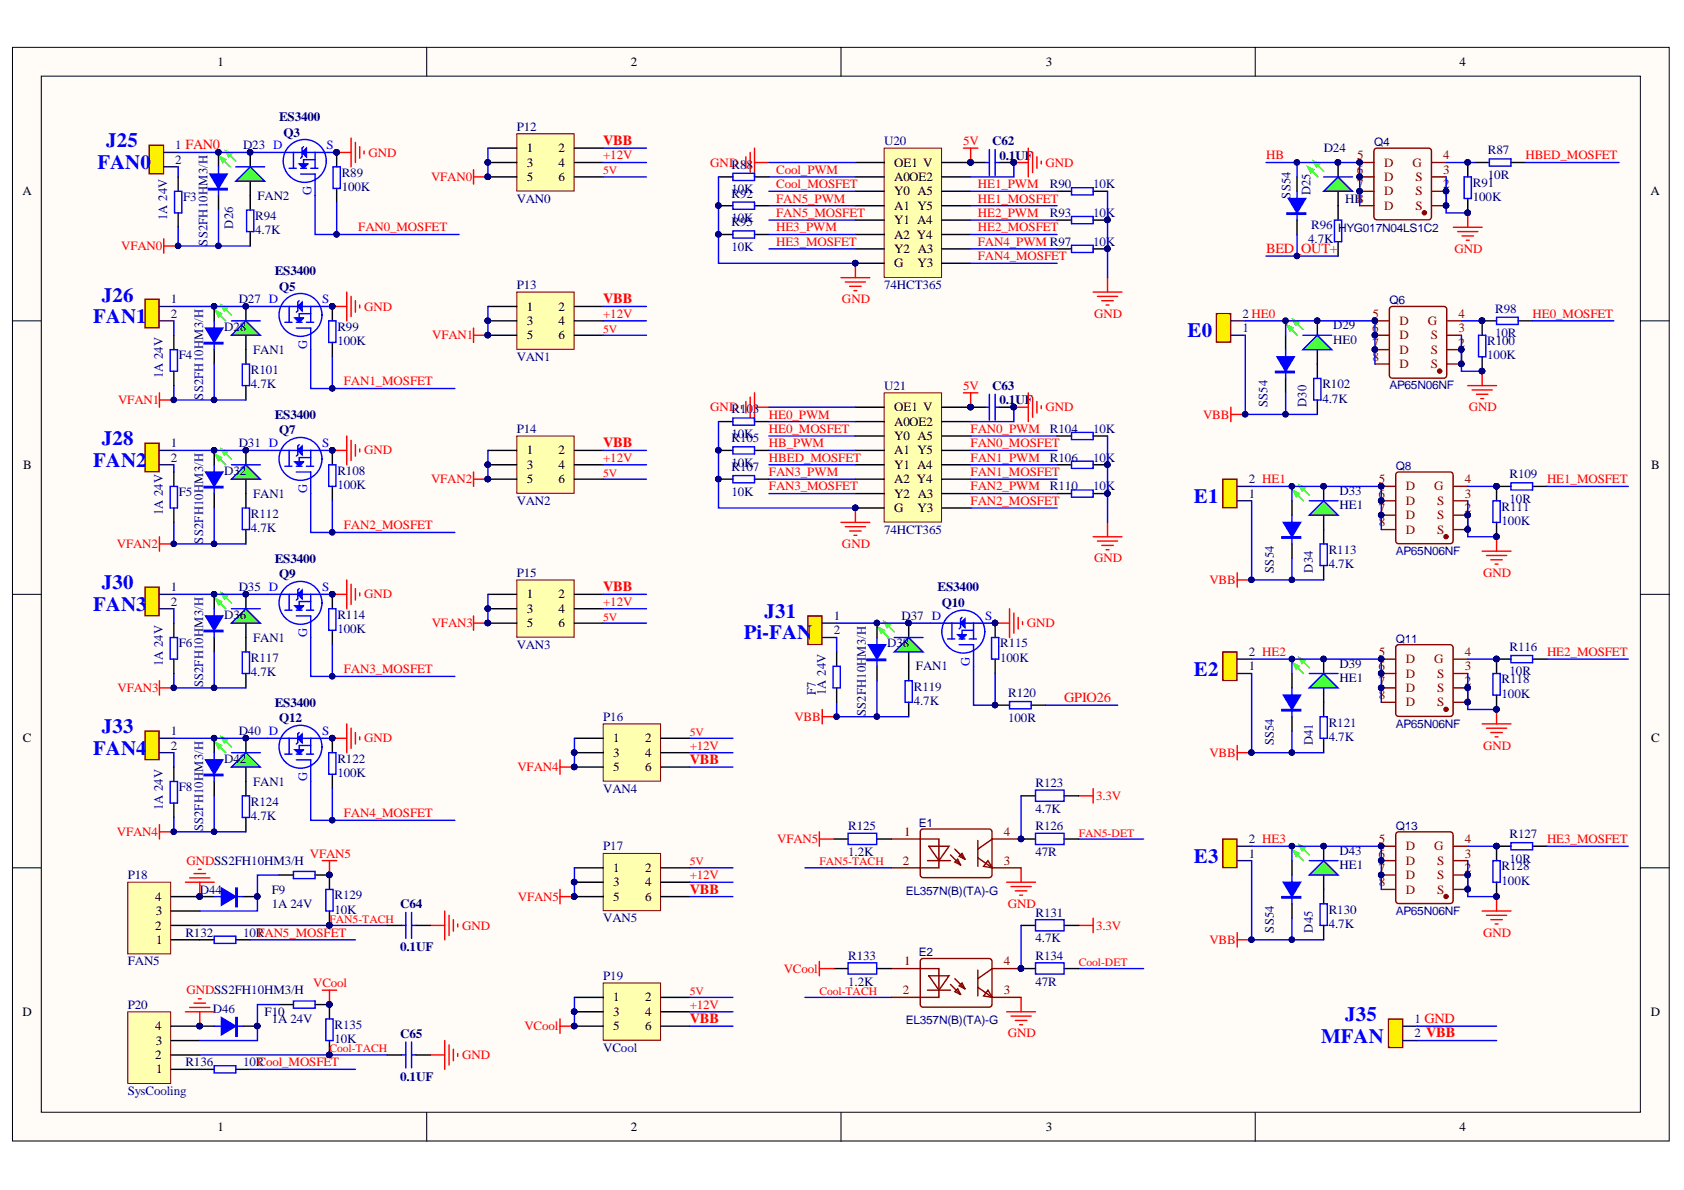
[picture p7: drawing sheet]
<svg xmlns="http://www.w3.org/2000/svg" width="297mm" height="210mm" viewBox="0 0 297 210" stroke-linecap="round" stroke-linejoin="round" font-family="sans-serif">
<defs><g id="words">
<g font-size="3.6" fill="#00f">
<text x="17.2" y="29.8">FAN0</text>
<text x="18.7" y="26">J25</text>
<text x="18" y="53.2">J26</text>
<text x="16.4" y="57">FAN1</text>
<text x="209.5" y="59.5">E0</text>
<text x="16.4" y="82.4">FAN2</text>
<text x="18" y="78.6">J28</text>
<text x="210.6" y="88.7">E1</text>
<text x="16.4" y="107.8">FAN3</text>
<text x="18" y="104">J30</text>
<text x="131.2" y="112.8">Pi-FAN</text>
<text x="134.9" y="109">J31</text>
<text x="210.6" y="119.2">E2</text>
<text x="18" y="129.4">J33</text>
<text x="16.4" y="133.2">FAN4</text>
<text x="210.6" y="152.2">E3</text>
<text x="233" y="183.9">MFAN</text>
<text x="237.3" y="180.1">J35</text>
</g>
<g font-size="2.5" fill="#f00">
<text x="106.4" y="25.6">VBB</text>
<text x="223.3" y="44.6">BED_OUT+</text>
<text x="106.4" y="53.5">VBB</text>
<text x="106.4" y="78.9">VBB</text>
<text x="106.4" y="104.3">VBB</text>
<text x="187.7" y="123.8">GPIO26</text>
<text x="121.7" y="134.8">VBB</text>
<text x="121.7" y="157.6">VBB</text>
<text x="121.7" y="180.5">VBB</text>
</g>
<g font-size="2.3" fill="#000080">
<text x="49.2" y="21.3">ES3400</text>
<text x="50" y="24.1">Q3</text>
<text x="175" y="25.6">C62</text>
<text x="176.3" y="28.1">0.1UF</text>
<text x="227.6" y="35" transform="rotate(-90 227.6 35)">SS54</text>
<text x="231.1" y="34.5" transform="rotate(-90 231.1 34.5)">D25</text>
<text x="29.5" y="38.8" transform="rotate(-90 29.5 38.8)">1A 24V</text>
<text x="41.1" y="40.3" transform="rotate(-90 41.1 40.3)">D26</text>
<text x="36.6" y="43.3" transform="rotate(-90 36.6 43.3)">SS2FH10HM3/H</text>
<text x="48.5" y="48.5">ES3400</text>
<text x="49.2" y="51.2">Q5</text>
<text x="28.7" y="66.8" transform="rotate(-90 28.7 66.8)">1A 24V</text>
<text x="35.8" y="70.5" transform="rotate(-90 35.8 70.5)">SS2FH10HM3/H</text>
<text x="175" y="68.8">C63</text>
<text x="176.3" y="71.3">0.1UF</text>
<text x="223.6" y="71.8" transform="rotate(-90 223.6 71.8)">SS54</text>
<text x="230.4" y="71.8" transform="rotate(-90 230.4 71.8)">D30</text>
<text x="48.5" y="73.8">ES3400</text>
<text x="49.2" y="76.6">Q7</text>
<text x="28.7" y="90.9" transform="rotate(-90 28.7 90.9)">1A 24V</text>
<text x="35.8" y="95.9" transform="rotate(-90 35.8 95.9)">SS2FH10HM3/H</text>
<text x="48.5" y="99.2">ES3400</text>
<text x="224.7" y="101" transform="rotate(-90 224.7 101)">SS54</text>
<text x="231.6" y="101" transform="rotate(-90 231.6 101)">D34</text>
<text x="49.2" y="102">Q9</text>
<text x="165.4" y="104.3">ES3400</text>
<text x="166.1" y="107.1">Q10</text>
<text x="28.7" y="117.5" transform="rotate(-90 28.7 117.5)">1A 24V</text>
<text x="35.8" y="121.3" transform="rotate(-90 35.8 121.3)">SS2FH10HM3/H</text>
<text x="48.5" y="124.6">ES3400</text>
<text x="143.9" y="122.6" transform="rotate(-90 143.9 122.6)">F7</text>
<text x="145.7" y="122.6" transform="rotate(-90 145.7 122.6)">1A 24V</text>
<text x="49.2" y="127.4">Q12</text>
<text x="152.7" y="126.3" transform="rotate(-90 152.7 126.3)">SS2FH10HM3/H</text>
<text x="224.7" y="131.5" transform="rotate(-90 224.7 131.5)">SS54</text>
<text x="231.6" y="131.5" transform="rotate(-90 231.6 131.5)">D41</text>
<text x="28.7" y="142.9" transform="rotate(-90 28.7 142.9)">1A 24V</text>
<text x="35.8" y="146.7" transform="rotate(-90 35.8 146.7)">SS2FH10HM3/H</text>
<text x="70.6" y="160.2">C64</text>
<text x="70.6" y="167.8">0.1UF</text>
<text x="224.7" y="164.5" transform="rotate(-90 224.7 164.5)">SS54</text>
<text x="231.6" y="164.5" transform="rotate(-90 231.6 164.5)">D45</text>
<text x="70.6" y="183">C65</text>
<text x="70.6" y="190.6">0.1UF</text>
</g>
<g font-size="2.3" fill="#00f">
<text x="54.9" y="34.4" transform="rotate(-90 54.9 34.4)">G</text>
<text x="54.2" y="61.5" transform="rotate(-90 54.2 61.5)">G</text>
<text x="54.2" y="86.9" transform="rotate(-90 54.2 86.9)">G</text>
<text x="54.2" y="112.3" transform="rotate(-90 54.2 112.3)">G</text>
<text x="171.1" y="117.4" transform="rotate(-90 171.1 117.4)">G</text>
<text x="54.2" y="137.7" transform="rotate(-90 54.2 137.7)">G</text>
</g>
<g font-size="2.2">
<text x="38.3" y="11.6">1</text>
<text x="111.3" y="11.6">2</text>
<text x="184.5" y="11.6">3</text>
<text x="257.4" y="11.6">4</text>
<text x="92.9" y="26.8">1</text>
<text x="92.9" y="29.4">3</text>
<text x="98.5" y="26.8">2</text>
<text x="98.5" y="29.4">4</text>
<text x="157.7" y="29.4">OE1 V</text>
<text x="4" y="34.5">A</text>
<text x="92.9" y="31.9">5</text>
<text x="98.5" y="31.9">6</text>
<text x="157.7" y="31.9">A0OE2</text>
<text x="157.7" y="34.5">Y0 A5</text>
<text x="291.1" y="34.5">A</text>
<text x="157.7" y="37">A1 Y5</text>
<text x="157.7" y="39.5">Y1 A4</text>
<text x="157.7" y="42.1">A2 Y4</text>
<text x="157.7" y="44.6">Y2 A3</text>
<text x="157.7" y="47.2">G</text>
<text x="161.9" y="47.2">Y3</text>
<text x="92.9" y="54.8">1</text>
<text x="92.9" y="57.3">3</text>
<text x="92.9" y="59.9">5</text>
<text x="98.5" y="54.8">2</text>
<text x="98.5" y="57.3">4</text>
<text x="98.5" y="59.9">6</text>
<text x="157.7" y="72.6">OE1 V</text>
<text x="157.7" y="75.1">A0OE2</text>
<text x="157.7" y="77.6">Y0 A5</text>
<text x="4.1" y="82.7">B</text>
<text x="92.9" y="80.2">1</text>
<text x="92.9" y="82.7">3</text>
<text x="98.5" y="80.2">2</text>
<text x="98.5" y="82.7">4</text>
<text x="157.7" y="80.2">A1 Y5</text>
<text x="157.7" y="82.7">Y1 A4</text>
<text x="291.3" y="82.7">B</text>
<text x="92.9" y="85.2">5</text>
<text x="98.5" y="85.2">6</text>
<text x="157.7" y="85.2">A2 Y4</text>
<text x="157.7" y="87.8">Y2 A3</text>
<text x="157.7" y="90.3">G</text>
<text x="161.9" y="90.3">Y3</text>
<text x="92.9" y="105.6">1</text>
<text x="98.5" y="105.6">2</text>
<text x="92.9" y="108.1">3</text>
<text x="92.9" y="110.6">5</text>
<text x="98.5" y="108.1">4</text>
<text x="98.5" y="110.6">6</text>
<text x="4.1" y="130.9">C</text>
<text x="108.2" y="130.9">1</text>
<text x="113.8" y="130.9">2</text>
<text x="291.3" y="130.9">C</text>
<text x="108.2" y="133.5">3</text>
<text x="108.2" y="136">5</text>
<text x="113.8" y="133.5">4</text>
<text x="113.8" y="136">6</text>
<text x="108.2" y="153.8">1</text>
<text x="113.8" y="153.8">2</text>
<text x="27.4" y="158.9">4</text>
<text x="27.5" y="161.4">3</text>
<text x="108.2" y="156.3">3</text>
<text x="108.2" y="158.9">5</text>
<text x="113.8" y="156.3">4</text>
<text x="113.8" y="158.9">6</text>
<text x="27.4" y="164">2</text>
<text x="27.6" y="166.5">1</text>
<text x="4" y="179.2">D</text>
<text x="108.2" y="176.6">1</text>
<text x="108.2" y="179.2">3</text>
<text x="113.8" y="176.6">2</text>
<text x="113.8" y="179.2">4</text>
<text x="291.2" y="179.2">D</text>
<text x="27.4" y="181.7">4</text>
<text x="27.5" y="184.3">3</text>
<text x="108.2" y="181.7">5</text>
<text x="113.8" y="181.7">6</text>
<text x="27.4" y="186.8">2</text>
<text x="27.6" y="189.3">1</text>
<text x="38.3" y="199.5">1</text>
<text x="111.3" y="199.5">2</text>
<text x="184.5" y="199.5">3</text>
<text x="257.4" y="199.5">4</text>
</g>
<g font-size="2.2" fill="#000080">
<text x="91.2" y="23">P12</text>
<text x="42.9" y="26.3">D23 D</text>
<text x="129" y="29.8">R88</text>
<text x="156" y="25.6">U20</text>
<text x="233.5" y="26.8">D24</text>
<text x="262.5" y="27.2">R87</text>
<text x="32.3" y="35.5">F3</text>
<text x="45.4" y="35.2">FAN2</text>
<text x="60.3" y="31.2">R89</text>
<text x="60.3" y="33.7">100K</text>
<text x="91.2" y="35.7">VAN0</text>
<text x="129" y="34.1">10K</text>
<text x="129" y="34.8">R92</text>
<text x="185.2" y="33.2">R90</text>
<text x="192.8" y="33.2">10K</text>
<text x="237.3" y="35.7">HB</text>
<text x="259.8" y="32.9">R91</text>
<text x="259.8" y="35.5">100K</text>
<text x="262.5" y="31.5">10R</text>
<text x="45" y="38.8">R94</text>
<text x="45" y="41.3">4.7K</text>
<text x="129" y="39.2">10K</text>
<text x="129" y="39.9">R95</text>
<text x="185.2" y="38.3">R93</text>
<text x="192.8" y="38.3">10K</text>
<text x="231.3" y="40.4">R96</text>
<text x="129" y="44.2">10K</text>
<text x="192.8" y="43.4">10K</text>
<text x="230.8" y="42.9">4.7K</text>
<text x="42.1" y="53.5">D27 D</text>
<text x="91.2" y="51">P13</text>
<text x="156" y="51">74HCT365</text>
<text x="39.6" y="58.3">D28</text>
<text x="59.5" y="58.3">R99</text>
<text x="235.2" y="58.1">D29</text>
<text x="263.7" y="55.2">R98</text>
<text x="263.7" y="59.5">10R</text>
<text x="31.6" y="63.4">F4</text>
<text x="44.3" y="65.9">R101</text>
<text x="44.6" y="62.4">FAN1</text>
<text x="59.5" y="60.9">100K</text>
<text x="91.2" y="63.7">VAN1</text>
<text x="235.2" y="60.6">HE0</text>
<text x="262.3" y="60.9">R100</text>
<text x="262.3" y="63.4">100K</text>
<text x="44.3" y="68.5">4.7K</text>
<text x="156" y="68.7">U21</text>
<text x="233.3" y="68.5">R102</text>
<text x="233.3" y="71">4.7K</text>
<text x="91.2" y="76.4">P14</text>
<text x="129" y="72.9">R10</text>
<text x="129" y="77.2">10K</text>
<text x="132.8" y="72.9">3</text>
<text x="185.2" y="76.4">R104</text>
<text x="192.8" y="76.4">10K</text>
<text x="39.6" y="83.7">D32</text>
<text x="42.1" y="78.9">D31 D</text>
<text x="59.5" y="83.7">R108</text>
<text x="129" y="78">R105</text>
<text x="129" y="82.3">10K</text>
<text x="129" y="83.1">R107</text>
<text x="185.2" y="81.4">R106</text>
<text x="192.8" y="81.4">10K</text>
<text x="31.6" y="87.5">F5</text>
<text x="44.6" y="87.8">FAN1</text>
<text x="59.5" y="86.3">100K</text>
<text x="91.2" y="89.1">VAN2</text>
<text x="129" y="87.4">10K</text>
<text x="185.2" y="86.5">R110</text>
<text x="192.8" y="86.5">10K</text>
<text x="236.3" y="87.3">D33</text>
<text x="236.3" y="89.8">HE1</text>
<text x="266.3" y="84.4">R109</text>
<text x="266.3" y="88.7">10R</text>
<text x="44.3" y="91.3">R112</text>
<text x="44.3" y="93.9">4.7K</text>
<text x="156" y="94.1">74HCT365</text>
<text x="264.9" y="90.1">R111</text>
<text x="264.9" y="92.6">100K</text>
<text x="91.2" y="101.7">P15</text>
<text x="234.4" y="97.7">R113</text>
<text x="234.4" y="100.2">4.7K</text>
<text x="42.1" y="104.3">D35 D</text>
<text x="39.6" y="109.1">D36</text>
<text x="44.6" y="113.2">FAN1</text>
<text x="59.5" y="109.1">R114</text>
<text x="59.5" y="111.7">100K</text>
<text x="159" y="109.4">D37 D</text>
<text x="31.6" y="114.2">F6</text>
<text x="44.3" y="116.7">R117</text>
<text x="44.3" y="119.3">4.7K</text>
<text x="91.2" y="114.4">VAN3</text>
<text x="156.5" y="114.2">D38</text>
<text x="161.6" y="118.3">FAN1</text>
<text x="176.4" y="114.2">R115</text>
<text x="176.4" y="116.7">100K</text>
<text x="236.3" y="117.7">D39</text>
<text x="266.3" y="114.8">R116</text>
<text x="266.3" y="119.1">10R</text>
<text x="161.2" y="121.8">R119</text>
<text x="161.2" y="124.3">4.7K</text>
<text x="177.8" y="122.9">R120</text>
<text x="236.3" y="120.3">HE1</text>
<text x="264.9" y="120.5">R118</text>
<text x="264.9" y="123.1">100K</text>
<text x="42.1" y="129.7">D40 D</text>
<text x="106.4" y="127.1">P16</text>
<text x="177.8" y="127.3">100R</text>
<text x="234.4" y="128.2">R121</text>
<text x="234.4" y="130.7">4.7K</text>
<text x="39.6" y="134.5">D42</text>
<text x="59.5" y="134.5">R122</text>
<text x="59.5" y="137">100K</text>
<text x="31.6" y="139.6">F8</text>
<text x="44.3" y="142.1">R124</text>
<text x="44.6" y="138.6">FAN1</text>
<text x="106.4" y="139.8">VAN4</text>
<text x="182.6" y="143.4">4.7K</text>
<text x="182.6" y="138.8">R123</text>
<text x="44.3" y="144.7">4.7K</text>
<text x="106.4" y="150">P17</text>
<text x="149.6" y="146.4">R125</text>
<text x="182.6" y="146.4">R126</text>
<text x="266.3" y="147.8">R127</text>
<text x="22.5" y="155.1">P18</text>
<text x="149.6" y="151">1.2K</text>
<text x="182.6" y="151">47R</text>
<text x="236.3" y="150.8">D43</text>
<text x="236.3" y="153.3">HE1</text>
<text x="264.9" y="153.5">R128</text>
<text x="266.3" y="152.1">10R</text>
<text x="35.2" y="157.6">D44</text>
<text x="47.9" y="157.6">F9</text>
<text x="47.9" y="160.1">1A 24V</text>
<text x="59" y="158.6">R129</text>
<text x="59" y="161.2">10K</text>
<text x="182.6" y="161.7">R131</text>
<text x="234.4" y="161.2">R130</text>
<text x="264.9" y="156.1">100K</text>
<text x="32.7" y="165.2">R132</text>
<text x="42.9" y="165.2">10RAN5_MOSFET</text>
<text x="106.4" y="162.7">VAN5</text>
<text x="182.6" y="166.2">4.7K</text>
<text x="234.4" y="163.7">4.7K</text>
<text x="22.5" y="170.3">FAN5</text>
<text x="106.4" y="172.8">P19</text>
<text x="149.6" y="173.9">1.2K</text>
<text x="149.6" y="169.3">R133</text>
<text x="182.6" y="173.9">47R</text>
<text x="182.6" y="169.3">R134</text>
<text x="22.5" y="177.9">P20</text>
<text x="37.5" y="178.7">D46</text>
<text x="46.7" y="179.2">F10</text>
<text x="47.9" y="180.5">1A 24V</text>
<text x="59" y="181.5">R135</text>
<text x="59" y="184">10K</text>
<text x="106.4" y="185.5">VCool</text>
<text x="32.7" y="188.1">R136</text>
<text x="42.9" y="188.1">10R</text>
<text x="22.5" y="193.2">SysCooling</text>
</g>
<g font-size="2.2" fill="#11037f">
<text x="30.9" y="26.3">1 FAN0</text>
<text x="30.9" y="28.9">2</text>
<text x="30.2" y="53.5">1</text>
<text x="30.2" y="56">2</text>
<text x="219.1" y="58.6">1</text>
<text x="219.1" y="56">2 HE0</text>
<text x="30.2" y="78.9">1</text>
<text x="30.2" y="81.4">2</text>
<text x="220.3" y="87.8">1</text>
<text x="220.3" y="85.2">2 HE1</text>
<text x="30.2" y="104.3">1</text>
<text x="30.2" y="106.8">2</text>
<text x="147.1" y="109.4">1</text>
<text x="147.1" y="111.9">2</text>
<text x="220.3" y="118.3">1</text>
<text x="220.3" y="115.7">2 HE2</text>
<text x="30.2" y="129.7">1</text>
<text x="30.2" y="132.2">2</text>
<text x="220.3" y="148.7">2 HE3</text>
<text x="220.3" y="151.3">1</text>
<text x="249.5" y="180.5">1 GND</text>
<text x="249.5" y="183">2 VBB</text>
</g>
<g font-size="2.2" fill="#00f">
<text x="57.6" y="26.3">S</text>
<text x="56.8" y="53.5">S</text>
<text x="56.8" y="78.9">S</text>
<text x="56.8" y="104.3">S</text>
<text x="173.8" y="109.4">S</text>
<text x="56.8" y="129.7">S</text>
</g>
<g font-size="2.2" fill="#f00">
<text x="65" y="27.6">GND</text>
<text x="106.4" y="28.1">+12V</text>
<text x="125.3" y="29.4">GND</text>
<text x="169.9" y="25.6">5V</text>
<text x="184.4" y="29.4">GND</text>
<text x="223.3" y="28.1">HB</text>
<text x="269.1" y="28.1">HBED_MOSFET</text>
<text x="76" y="31.9">VFAN0</text>
<text x="136.9" y="35.7">FAN5_PWM</text>
<text x="136.9" y="30.7">Cool_PWM</text>
<text x="136.9" y="33.2">Cool_MOSFET</text>
<text x="172.5" y="35.7">HE1_MOSFET</text>
<text x="172.5" y="33.2">HE1_PWM</text>
<text x="63.2" y="40.8">FAN0_MOSFET</text>
<text x="136.9" y="40.8">HE3_PWM</text>
<text x="136.9" y="38.3">FAN5_MOSFET</text>
<text x="172.5" y="40.8">HE2_MOSFET</text>
<text x="172.5" y="38.3">HE2_PWM</text>
<text x="21.4" y="44.1">VFAN0</text>
<text x="136.9" y="43.4">HE3_MOSFET</text>
<text x="172.5" y="43.4">FAN4_PWM R97</text>
<text x="172.5" y="45.9">FAN4_MOSFET</text>
<text x="256.5" y="44.6">GND</text>
<text x="148.5" y="53.5">GND</text>
<text x="64.2" y="54.8">GND</text>
<text x="76.2" y="59.9">VFAN1</text>
<text x="106.4" y="56">+12V</text>
<text x="193" y="56">GND</text>
<text x="270.3" y="56">HE0_MOSFET</text>
<text x="20.8" y="71.3">VFAN1</text>
<text x="60.7" y="68">FAN1_MOSFET</text>
<text x="169.9" y="68.7">5V</text>
<text x="125.3" y="72.6">GND</text>
<text x="135.6" y="76.4">HE0_MOSFET</text>
<text x="135.6" y="73.8">HE0_PWM</text>
<text x="171.2" y="76.4">FAN0_PWM</text>
<text x="184.4" y="72.6">GND</text>
<text x="212.2" y="73.8">VBB</text>
<text x="259.1" y="72.6">GND</text>
<text x="64.2" y="80.2">GND</text>
<text x="106.4" y="81.4">+12V</text>
<text x="135.6" y="81.4">HBED_MOSFET</text>
<text x="135.6" y="78.9">HB_PWM</text>
<text x="135.6" y="84">FAN3_PWM</text>
<text x="171.2" y="78.9">FAN0_MOSFET</text>
<text x="171.2" y="81.4">FAN1_PWM</text>
<text x="171.2" y="84">FAN1_MOSFET</text>
<text x="76" y="85.2">VFAN2</text>
<text x="135.6" y="86.5">FAN3_MOSFET</text>
<text x="171.2" y="86.5">FAN2_PWM</text>
<text x="171.2" y="89.1">FAN2_MOSFET</text>
<text x="272.9" y="85.2">HE1_MOSFET</text>
<text x="60.7" y="93.4">FAN2_MOSFET</text>
<text x="20.6" y="96.7">VFAN2</text>
<text x="148.5" y="96.7">GND</text>
<text x="193" y="99.2">GND</text>
<text x="261.6" y="101.7">GND</text>
<text x="64.2" y="105.6">GND</text>
<text x="106.4" y="106.8">+12V</text>
<text x="213.3" y="103">VBB</text>
<text x="76.2" y="110.6">VFAN3</text>
<text x="181.1" y="110.6">GND</text>
<text x="60.7" y="118.8">FAN3_MOSFET</text>
<text x="272.9" y="115.7">HE2_MOSFET</text>
<text x="20.8" y="122.1">VFAN3</text>
<text x="64.2" y="130.9">GND</text>
<text x="140.1" y="127.1">VBB</text>
<text x="91.3" y="136">VFAN4</text>
<text x="121.7" y="132.2">+12V</text>
<text x="213.3" y="133.5">VBB</text>
<text x="261.6" y="132.2">GND</text>
<text x="193.3" y="141.1">3.3V</text>
<text x="20.6" y="147.5">VFAN4</text>
<text x="60.7" y="144.1">FAN4_MOSFET</text>
<text x="137.1" y="148.7">VFAN5</text>
<text x="272.9" y="148.7">HE3_MOSFET</text>
<text x="32.9" y="152.5">GNDSS2FH10HM3/H</text>
<text x="54.7" y="151.3">VFAN5</text>
<text x="121.7" y="155.1">+12V</text>
<text x="91.4" y="158.9">VFAN5</text>
<text x="177.7" y="160.1">GND</text>
<text x="45.4" y="165.2">F</text>
<text x="81.5" y="164">GND</text>
<text x="193.3" y="164">3.3V</text>
<text x="213.3" y="166.5">VBB</text>
<text x="261.6" y="165.2">GND</text>
<text x="138.2" y="171.6">VCool</text>
<text x="32.9" y="175.4">GNDSS2FH10HM3/H</text>
<text x="55.2" y="174.1">VCool</text>
<text x="121.7" y="177.9">+12V</text>
<text x="92.5" y="181.7">VCool</text>
<text x="177.7" y="183">GND</text>
<text x="45.4" y="188.1">Cool_MOSFET</text>
<text x="81.5" y="186.8">GND</text>
</g>
<g font-size="2.2" fill="#800">
<text x="239.4" y="28.1">5</text>
<text x="244.2" y="29.4">D</text>
<text x="249.2" y="29.4">G</text>
<text x="254.6" y="28.1">4</text>
<text x="239.3" y="30.7">6</text>
<text x="239.4" y="35.7">8</text>
<text x="239.4" y="33.2">7</text>
<text x="244.2" y="34.5">D</text>
<text x="244.2" y="31.9">D</text>
<text x="249.7" y="31.9">S</text>
<text x="249.7" y="34.5">S</text>
<text x="254.6" y="30.7">3</text>
<text x="254.6" y="33.2">2</text>
<text x="254.6" y="35.7">1</text>
<text x="244.2" y="37">D</text>
<text x="249.7" y="37">S</text>
<text x="242" y="58.6">6</text>
<text x="242.1" y="56">5</text>
<text x="246.8" y="59.9">D</text>
<text x="246.8" y="57.3">D</text>
<text x="251.9" y="57.3">G</text>
<text x="252.4" y="59.9">S</text>
<text x="257.3" y="56">4</text>
<text x="257.3" y="58.6">3</text>
<text x="242.1" y="63.7">8</text>
<text x="242.1" y="61.1">7</text>
<text x="246.8" y="64.9">D</text>
<text x="246.8" y="62.4">D</text>
<text x="252.4" y="62.4">S</text>
<text x="252.4" y="64.9">S</text>
<text x="257.3" y="61.1">2</text>
<text x="257.3" y="63.7">1</text>
<text x="243.1" y="87.8">6</text>
<text x="243.2" y="85.2">5</text>
<text x="248" y="89.1">D</text>
<text x="248" y="86.5">D</text>
<text x="253" y="86.5">G</text>
<text x="253.5" y="89.1">S</text>
<text x="258.4" y="85.2">4</text>
<text x="258.4" y="87.8">3</text>
<text x="243.2" y="92.9">8</text>
<text x="243.2" y="90.3">7</text>
<text x="248" y="94.1">D</text>
<text x="248" y="91.6">D</text>
<text x="253.5" y="91.6">S</text>
<text x="253.5" y="94.1">S</text>
<text x="258.4" y="90.3">2</text>
<text x="258.4" y="92.9">1</text>
<text x="243.1" y="118.3">6</text>
<text x="243.2" y="115.7">5</text>
<text x="248" y="119.5">D</text>
<text x="248" y="117">D</text>
<text x="253" y="117">G</text>
<text x="253.5" y="119.5">S</text>
<text x="258.4" y="115.7">4</text>
<text x="258.4" y="118.3">3</text>
<text x="243.2" y="123.3">8</text>
<text x="243.2" y="120.8">7</text>
<text x="248" y="124.6">D</text>
<text x="248" y="122.1">D</text>
<text x="253.5" y="122.1">S</text>
<text x="253.5" y="124.6">S</text>
<text x="258.4" y="120.8">2</text>
<text x="258.4" y="123.3">1</text>
<text x="159.5" y="147.5">1</text>
<text x="177.1" y="147.5">4</text>
<text x="243.2" y="148.7">5</text>
<text x="248" y="150">D</text>
<text x="253" y="150">G</text>
<text x="258.4" y="148.7">4</text>
<text x="159.3" y="152.5">2</text>
<text x="177.1" y="152.5">3</text>
<text x="243.1" y="151.3">6</text>
<text x="243.2" y="153.8">7</text>
<text x="248" y="155.1">D</text>
<text x="248" y="152.5">D</text>
<text x="253.5" y="152.5">S</text>
<text x="253.5" y="155.1">S</text>
<text x="258.4" y="151.3">3</text>
<text x="258.4" y="153.8">2</text>
<text x="243.2" y="156.3">8</text>
<text x="248" y="157.6">D</text>
<text x="253.5" y="157.6">S</text>
<text x="258.4" y="156.3">1</text>
<text x="159.5" y="170.3">1</text>
<text x="177.1" y="170.3">4</text>
<text x="159.3" y="175.4">2</text>
<text x="177.1" y="175.4">3</text>
</g>
<g font-size="2.1" fill="#000080">
<text x="242.4" y="25.8">Q4</text>
<text x="236" y="41">HYG017N04LS1C2</text>
<text x="245.1" y="53.7">Q6</text>
<text x="245.1" y="68.7">AP65N06NF</text>
<text x="246.2" y="82.9">Q8</text>
<text x="246.2" y="97.9">AP65N06NF</text>
<text x="246.2" y="113.3">Q11</text>
<text x="246.2" y="128.3">AP65N06NF</text>
<text x="162.1" y="145.8">E1</text>
<text x="246.2" y="146.4">Q13</text>
<text x="159.8" y="157.8">EL357N(B)(TA)-G</text>
<text x="246.2" y="161.3">AP65N06NF</text>
<text x="162.1" y="168.7">E2</text>
<text x="159.8" y="180.6">EL357N(B)(TA)-G</text>
</g>
<g font-size="2" fill="#f00">
<text x="106.4" y="30.8">5V</text>
<text x="106.4" y="58.7">5V</text>
<text x="106.4" y="84.1">5V</text>
<text x="106.4" y="109.5">5V</text>
<text x="121.7" y="129.8">5V</text>
<text x="190.3" y="147.6">FAN5-DET</text>
<text x="121.7" y="152.6">5V</text>
<text x="144.5" y="152.6">FAN5-TACH</text>
<text x="58.1" y="162.8">FAN5-TACH</text>
<text x="190.3" y="170.4">Cool-DET</text>
<text x="121.7" y="175.5">5V</text>
<text x="144.5" y="175.5">Cool-TACH</text>
<text x="58.1" y="185.6">Cool-TACH</text>
</g>
</g></defs>
<g fill="#fffcf8" stroke="#000" stroke-width=".18">
<path d="M2.2 8.4h292.2v192.9h-292.2z"/>
<path d="M7.3 13.4h282v182.8h-282z"/>
</g>
<path d="M75.3 8.4v5M148.3 8.4v5M221.4 8.4v5M2.2 56.6h5.1M289.4 56.6h5.1M2.2 104.8h5.1M289.4 104.8h5.1M2.2 153.1h5.1M289.4 153.1h5.1M75.3 196.2v5.1M148.3 196.2v5.1M221.4 196.2v5.1" fill="none" stroke="#000" stroke-width=".18"/>
<path d="M173.8 28.7h.7M174.5 26.4v4.6M175.5 28.7h.8M175.5 26.4v4.6" fill="none" stroke="#00f" stroke-width=".25"/>
<path d="M171.2 28.7h2.6M176.3 28.7h2.5" fill="none" stroke="#000" stroke-width=".25"/>
<g fill="#000080" stroke="#000080" stroke-width=".18">
<circle cx="178.8" cy="28.6" r=".49"/>
<circle cx="171.2" cy="28.6" r=".48"/>
<circle cx="150.9" cy="46.4" r=".48"/>
</g>
<path d="M169.9 26.1h2.6M171.2 26.1v2.6M148.3 49h5.1M149.1 49.7h3.6M149.9 50.5h2M150.6 51.3h.5M150.9 46.4v2.6" fill="none" stroke="#f00" stroke-width=".25"/>
<path d="M156 26.1h10.1v22.8h-10.1z" fill="#ffffb0" stroke="#800000" stroke-width=".18"/>
<g fill="none" stroke="#000" stroke-width=".25">
<path d="M126.7 31.2h2.6M126.7 36.3h2.6M133.1 31.2h2.5M133.1 36.3h2.5M150.9 28.7h5.1M150.9 31.2h5.1M150.9 33.7h5.1M150.9 36.3h5.1M150.9 38.8h5.1M166.1 28.7h5.1M166.1 31.2h5.1M166.1 33.7h5.1"/>
<path d="M166.1 36.3h5.1M166.1 38.8h5.1M186.5 33.7h2.5M186.5 38.8h2.5M192.8 33.7h2.6M192.8 38.8h2.6M126.7 41.4h2.6M133.1 41.4h2.5M150.9 41.4h5.1M150.9 43.9h5.1M150.9 46.4h5.1M166.1 41.4h5.1"/>
<path d="M166.1 43.9h5.1M166.1 46.4h5.1M233.5 85.8v2.5M233.5 90.9v2.5"/>
</g>
<g fill="#000080" stroke="#000080" stroke-width=".18">
<circle cx="150.9" cy="46.4" r=".48"/>
<circle cx="171.2" cy="28.6" r=".48"/>
<circle cx="178.8" cy="28.6" r=".49"/>
<circle cx="195.3" cy="38.8" r=".48"/>
<circle cx="126.7" cy="36.3" r=".48"/>
<circle cx="126.7" cy="41.3" r=".48"/>
<circle cx="233.5" cy="85.8" r=".48"/>
</g>
<g fill="none" stroke="#f00" stroke-width=".25">
<path d="M130.8 28.4v.5M131.6 27.7v2M132.3 26.9v3.5M133.1 28.7h2.5M133.1 26.1v5.1M178.8 28.7h2.6M181.4 26.1v5.1M182.1 26.9v3.5M182.9 27.7v2M183.7 28.4v.5M192.8 51.5h5.1M193.6 52.3h3.5"/>
<path d="M194.3 53h2.1M195.1 53.8h.5M195.4 49v2.5"/>
</g>
<path d="M129.3 30.6h3.8v1.2h-3.8zM129.3 35.6h3.8v1.3h-3.8zM189 33.1h3.8v1.3h-3.8zM189 38.2h3.8v1.3h-3.8zM129.3 40.7h3.8v1.3h-3.8z" fill="none" stroke="#00f" stroke-width=".25"/>
<path d="M230.9 90.9l2.6-2.6 2.5 2.6z" fill="#0f0"/>
<path d="M230.9 90.9l2.6-2.6 2.5 2.6z" fill="none" stroke="#00f" stroke-width=".25"/>
<path d="M228.1 86.6l1.8 1.7M229.2 85.5l1.7 1.8" fill="none" stroke="#0f0" stroke-width=".25"/>
<path d="M229.2 85.5l1 .5-.5 .6z" fill="#0f0"/>
<path d="M229.2 85.5l1 .5-.5 .6z" fill="none" stroke="#0f0" stroke-width=".25"/>
<path d="M228.1 86.6l1.1 .5-.5 .5z" fill="#0f0"/>
<path d="M228.1 86.6l1.1 .5-.5 .5z" fill="none" stroke="#0f0" stroke-width=".25"/>
<path d="M230.9 88.3h5.1" fill="none" stroke="#00f" stroke-width=".25"/>
<g fill="#000080" stroke="#000080" stroke-width=".18">
<circle cx="233.5" cy="85.8" r=".48"/>
<circle cx="232.3" cy="56.6" r=".48"/>
</g>
<path d="M232.4 56.6v2.5M232.4 61.7v2.5" fill="none" stroke="#000" stroke-width=".25"/>
<path d="M229.8 61.7l2.6-2.6 2.5 2.6z" fill="#0f0"/>
<path d="M229.8 61.7l2.6-2.6 2.5 2.6z" fill="none" stroke="#00f" stroke-width=".25"/>
<path d="M227 57.4l1.8 1.7M228 56.3l1.8 1.8" fill="none" stroke="#0f0" stroke-width=".25"/>
<path d="M228 56.3l1.1 .5-.5 .6z" fill="#0f0"/>
<path d="M228 56.3l1.1 .5-.5 .6z" fill="none" stroke="#0f0" stroke-width=".25"/>
<path d="M227 57.4l1 .5-.5 .5z" fill="#0f0"/>
<path d="M227 57.4l1 .5-.5 .5z" fill="none" stroke="#0f0" stroke-width=".25"/>
<path d="M229.8 59.1h5.1M260.8 59.1h1.3v3.8h-1.3zM264 56h3.8v1.2h-3.8zM231.7 66.8h1.3v3.8h-1.3zM232.8 95.9h1.3v3.9h-1.3zM263.3 88.3h1.3v3.8h-1.3zM266.5 85.2h3.8v1.2h-3.8z" fill="none" stroke="#00f" stroke-width=".25"/>
<g fill="#000080" stroke="#000080" stroke-width=".18">
<circle cx="232.3" cy="56.6" r=".48"/>
<circle cx="264" cy="94.7" r=".48"/>
<circle cx="264" cy="85.8" r=".48"/>
<circle cx="261.4" cy="56.6" r=".49"/>
<circle cx="261.4" cy="65.5" r=".49"/>
<circle cx="236" cy="28.6" r=".49"/>
</g>
<path d="M236 28.7v2.5M236 33.7v2.6M264 56.6h-2.6v2.5M267.8 56.6h2.5M232.4 64.2v2.6M232.4 70.6v2.5M261.4 62.9v2.6M233.5 93.4v2.5M233.5 99.8v2.5M264 92.1v2.6M266.5 85.8h-2.5v2.5M270.3 85.8h2.6" fill="none" stroke="#000" stroke-width=".25"/>
<path d="M233.5 33.7l2.5-2.5 2.6 2.5z" fill="#0f0"/>
<path d="M233.5 33.7l2.5-2.5 2.6 2.5z" fill="none" stroke="#00f" stroke-width=".25"/>
<path d="M230.7 29.4l1.8 1.8M231.7 28.4l1.8 1.8" fill="none" stroke="#0f0" stroke-width=".25"/>
<path d="M231.7 28.4l1 .5-.5 .5z" fill="#0f0"/>
<path d="M231.7 28.4l1 .5-.5 .5z" fill="none" stroke="#0f0" stroke-width=".25"/>
<path d="M230.7 29.4l1 .5-.5 .5z" fill="#0f0"/>
<path d="M230.7 29.4l1 .5-.5 .5z" fill="none" stroke="#0f0" stroke-width=".25"/>
<path d="M233.5 31.2h5.1M235.4 38.8h1.3v3.8h-1.3zM258.3 31.2h1.2v3.8h-1.2zM262.7 28h3.8v1.3h-3.8z" fill="none" stroke="#00f" stroke-width=".25"/>
<g fill="#000080" stroke="#000080" stroke-width=".18">
<circle cx="236" cy="28.6" r=".49"/>
<circle cx="258.9" cy="37.5" r=".48"/>
<circle cx="258.9" cy="28.6" r=".48"/>
<circle cx="43.3" cy="54" r=".48"/>
</g>
<path d="M258.9 37.6v2.5M256.4 40.1h5M257.1 40.9h3.6M257.9 41.6h2M258.6 42.4h.6" fill="none" stroke="#f00" stroke-width=".25"/>
<path d="M236 36.3v2.5M258.9 28.7v2.5M258.9 35v2.6M260.2 28.7h2.5M266.5 28.7h2.6M43.4 54.1v2.5M43.4 59.1v2.6M236 42.6v2.6" fill="none" stroke="#000" stroke-width=".25"/>
<path d="M40.8 59.1l2.6-2.5 2.5 2.5z" fill="#0f0"/>
<path d="M40.8 59.1l2.6-2.5 2.5 2.5z" fill="none" stroke="#00f" stroke-width=".25"/>
<path d="M38 54.8l1.8 1.8M39.1 53.8l1.7 1.8" fill="none" stroke="#0f0" stroke-width=".25"/>
<path d="M39.1 53.8l1 .5-.5 .5z" fill="#0f0"/>
<path d="M39.1 53.8l1 .5-.5 .5z" fill="none" stroke="#0f0" stroke-width=".25"/>
<path d="M38 54.8l1.1 .5-.6 .5z" fill="#0f0"/>
<path d="M38 54.8l1.1 .5-.6 .5z" fill="none" stroke="#0f0" stroke-width=".25"/>
<path d="M40.8 56.6h5.1M58 56.6h1.3v3.8h-1.3zM42.7 64.2h1.3v3.8h-1.3z" fill="none" stroke="#00f" stroke-width=".25"/>
<g fill="#000080" stroke="#000080" stroke-width=".18">
<circle cx="43.3" cy="54" r=".48"/>
<circle cx="58.6" cy="54" r=".48"/>
</g>
<path d="M58.6 54.1h2.6M61.2 51.5v5.1M61.9 52.3v3.5M62.7 53v2.1M63.5 53.8v.5" fill="none" stroke="#f00" stroke-width=".25"/>
<path d="M58.6 54.1v2.5M43.4 61.7v2.5M43.4 68v2.6M58.6 60.4v2.5" fill="none" stroke="#000" stroke-width=".25"/>
<path d="M25.6 52.8h2.5v5h-2.5z" fill="#fdf101" stroke="#800000" stroke-width=".25"/>
<path d="M28.1 54.1h2.6M28.1 56.6h2.6" fill="none" stroke="#11037f" stroke-width=".25"/>
<g fill="none" stroke="#00f" stroke-width=".25">
<path d="M47.2 54.1h5.8M50.2 56.8h1.3M51 54.1v2.7M52 56.1h1.5l-.7 .7zM52.3 56.1l.5 .5 .5-.5M52.3 57.9h2.5v3.8M52.3 56.8h1M52.5 54.1l.8-.8v1.5zM52.5 54.1h.5v-.3h-.2v.5M52.5 56.3h.5M52.8 53l-.3 .3v1.5l-.2 .3M53.3 53.5l-.3 .3v.8l.3 .2"/>
<path d="M53.3 54.1h5.3M54 56.8h1.3M54.8 55.3h-2v1.5M54.8 54.1v2.7"/>
<circle cx="53" cy="55.6" r="3.8"/>
</g>
<circle cx="58.6" cy="54" r=".48" fill="#000080" stroke="#000080" stroke-width=".18"/>
<g fill="#00f" stroke="#00f" stroke-width=".18">
<path d="M52.5 56.1h.5v.4h-.5z"/>
<path d="M52.8 53.8h.4v.5h-.4z"/>
</g>
<path d="M26.3 25.6h2.5v5h-2.5z" fill="#fdf101" stroke="#800000" stroke-width=".25"/>
<path d="M28.9 26.9h2.5M28.9 29.4h2.5" fill="none" stroke="#11037f" stroke-width=".25"/>
<g fill="none" stroke="#800" stroke-width=".25">
<path d="M239.8 36.3h2.6M239.8 33.7h2.6M239.8 31.2h2.6M239.8 28.7h2.6M242.4 26.4l.5-.3h9.1l.4 .3 .1 11.9-.3 .4-9.3 .1-.5-.3zM252.5 36.3h2.6M252.5 33.7h2.6M252.5 31.2h2.6M252.5 28.7h2.6M242.5 59.1h2.6M242.5 56.6h2.6M245.1 54.3l.5-.2h9.1l.4 .2 .1 11.9-.3 .4-9.3 .1-.5-.3z"/>
<path d="M255.2 59.1h2.6M255.2 56.6h2.6M242.5 64.2h2.6M242.5 61.7h2.6M255.2 64.2h2.6M255.2 61.7h2.6M243.6 93.4h2.6M243.6 90.9h2.6M243.6 88.3h2.6M243.6 85.8h2.6M246.3 83.5l.4-.2h9.1l.4 .2 .1 11.9-.2 .4-9.4 .1-.4-.3zM256.4 93.4h2.5"/>
<path d="M256.4 90.9h2.5M256.4 88.3h2.5M256.4 85.8h2.5"/>
</g>
<g fill="#000080" stroke="#000080" stroke-width=".18">
<circle cx="243.6" cy="90.8" r=".48"/>
<circle cx="243.6" cy="88.3" r=".48"/>
<circle cx="243.6" cy="85.8" r=".48"/>
<circle cx="258.9" cy="90.8" r=".48"/>
<circle cx="258.9" cy="93.4" r=".48"/>
<circle cx="242.5" cy="61.6" r=".48"/>
<circle cx="242.5" cy="59.1" r=".48"/>
<circle cx="242.5" cy="56.6" r=".48"/>
<circle cx="257.8" cy="61.6" r=".48"/>
<circle cx="257.8" cy="64.2" r=".48"/>
<circle cx="239.8" cy="33.7" r=".48"/>
<circle cx="239.8" cy="31.2" r=".48"/>
<circle cx="239.8" cy="28.6" r=".48"/>
<circle cx="255.1" cy="33.7" r=".48"/>
<circle cx="255.1" cy="36.3" r=".48"/>
<circle cx="44.1" cy="26.9" r=".48"/>
</g>
<g fill="#800" stroke="#800" stroke-width=".25">
<circle cx="255.1" cy="94.7" r=".36"/>
<circle cx="253.9" cy="65.5" r=".36"/>
<circle cx="251.2" cy="37.5" r=".36"/>
</g>
<path d="M44.1 26.9v2.5M44.1 32v2.5" fill="none" stroke="#000" stroke-width=".25"/>
<path d="M41.6 32l2.5-2.6 2.6 2.6z" fill="#0f0"/>
<path d="M41.6 32l2.5-2.6 2.6 2.6z" fill="none" stroke="#00f" stroke-width=".25"/>
<path d="M38.8 27.7l1.8 1.7M39.8 26.6l1.8 1.8" fill="none" stroke="#0f0" stroke-width=".25"/>
<path d="M39.8 26.6l1 .5-.5 .6z" fill="#0f0"/>
<path d="M39.8 26.6l1 .5-.5 .6z" fill="none" stroke="#0f0" stroke-width=".25"/>
<path d="M38.8 27.7l1 .5-.5 .5z" fill="#0f0"/>
<path d="M38.8 27.7l1 .5-.5 .5z" fill="none" stroke="#0f0" stroke-width=".25"/>
<g fill="none" stroke="#00f" stroke-width=".25">
<path d="M41.6 29.4h5.1M43.5 37h1.3v3.9h-1.3zM47.9 26.9h5.9M51 29.7h1.3M51.8 26.9v2.8M52.8 28.9h1.5l-.8 .8zM53 28.9l.5 .5 .5-.5M53 30.7h2.6v3.8M53 29.7h1M53.3 26.9l.7-.8v1.6zM53.3 26.9h.5v-.3h-.3v.5M53.3 29.2h.5"/>
<path d="M53.5 25.9l-.2 .2v1.6l-.3 .2M54 26.4l-.2 .2v.8l.2 .3M54 26.9h5.4M54.8 29.7h1.3M55.6 28.2h-2.1v1.5M55.6 26.9v2.8M58.7 29.4h1.3v3.8h-1.3z"/>
<circle cx="53.8" cy="28.4" r="3.8"/>
</g>
<g fill="#000080" stroke="#000080" stroke-width=".18">
<circle cx="44.1" cy="26.9" r=".48"/>
<circle cx="59.4" cy="26.9" r=".48"/>
</g>
<path d="M59.4 26.9h2.5M61.9 24.4v5M62.7 25.1v3.6M63.5 25.9v2M64.2 26.6v.5" fill="none" stroke="#f00" stroke-width=".25"/>
<path d="M44.1 34.5v2.5M59.4 26.9v2.5M59.4 33.2v2.6M44.1 40.9v2.5" fill="none" stroke="#000" stroke-width=".25"/>
<g fill="#00f" stroke="#00f" stroke-width=".18">
<path d="M53.3 28.9h.4v.5h-.4z"/>
<path d="M53.5 26.6h.5v.5h-.5z"/>
</g>
<path d="M142.5 108.6h2.5v5.1h-2.5z" fill="#fdf101" stroke="#800000" stroke-width=".25"/>
<path d="M145 109.9h2.6M145 112.5h2.6" fill="none" stroke="#11037f" stroke-width=".25"/>
<path d="M244.9 179.7h2.5v5.1h-2.5z" fill="#fdf101" stroke="#800000" stroke-width=".25"/>
<path d="M247.5 181h2.5M247.5 183.5h2.5" fill="none" stroke="#11037f" stroke-width=".25"/>
<path d="M186.5 43.9h2.5M192.8 43.9h2.6M227.9 88.3v2.6M227.9 95.9v2.6" fill="none" stroke="#000" stroke-width=".25"/>
<circle cx="195.3" cy="43.9" r=".48" fill="#000080" stroke="#000080" stroke-width=".18"/>
<path d="M189 43.3h3.8v1.2h-3.8zM226.1 94.7h3.3v.2h-3.3zM226.1 94.8h3.3M227.9 90.9v5" fill="none" stroke="#00f" stroke-width=".25"/>
<path d="M226.4 92.1h3l-1.5 2.6z" fill="#00f"/>
<path d="M226.4 92.1h3l-1.5 2.6z" fill="none" stroke="#00f" stroke-width=".25"/>
<path d="M261.4 97.2h5.1M262.2 98h3.6M263 98.7h2M263.7 99.5h.5M264 94.7v2.5M218.2 101v2.6M218.2 102.3h2.6" fill="none" stroke="#f00" stroke-width=".25"/>
<g fill="#000080" stroke="#000080" stroke-width=".18">
<circle cx="264" cy="94.7" r=".48"/>
<circle cx="220.7" cy="102.3" r=".49"/>
</g>
<path d="M215.7 84.5h2.5v5.1h-2.5z" fill="#fdf101" stroke="#800000" stroke-width=".25"/>
<path d="M218.2 88.3h2.6M218.2 85.8h2.6" fill="none" stroke="#11037f" stroke-width=".25"/>
<path d="M226.8 59.1v2.6M226.8 66.8v2.5" fill="none" stroke="#000" stroke-width=".25"/>
<path d="M225 65.5h3.3v.2h-3.3zM225 65.6h3.3M226.8 61.7v5.1" fill="none" stroke="#00f" stroke-width=".25"/>
<path d="M225.2 62.9h3.1l-1.5 2.6z" fill="#00f"/>
<path d="M225.2 62.9h3.1l-1.5 2.6z" fill="none" stroke="#00f" stroke-width=".25"/>
<path d="M217.1 71.8v2.6M217.1 73.1h2.6M258.9 68h5.1M259.7 68.8h3.5M260.4 69.5h2.1M261.2 70.3h.5M261.4 65.5v2.5" fill="none" stroke="#f00" stroke-width=".25"/>
<g fill="#000080" stroke="#000080" stroke-width=".18">
<circle cx="261.4" cy="65.5" r=".49"/>
<circle cx="219.6" cy="73.1" r=".48"/>
</g>
<path d="M214.6 55.3h2.5v5.1h-2.5z" fill="#fdf101" stroke="#800000" stroke-width=".25"/>
<path d="M217.1 59.1h2.6M217.1 56.6h2.6" fill="none" stroke="#11037f" stroke-width=".25"/>
<path d="M228.8 31.2v2.5M228.8 38.8v2.6" fill="none" stroke="#000" stroke-width=".25"/>
<path d="M227 37.6h3.3v.2h-3.3zM227 37.7h3.3M228.8 33.7v5.1" fill="none" stroke="#00f" stroke-width=".25"/>
<path d="M227.3 35h3l-1.5 2.6z" fill="#00f"/>
<path d="M36.8 33.2h3.3v.3h-3.3zM36.8 33.4h3.3M38.5 29.4v5.1M227.3 35h3l-1.5 2.6z" fill="none" stroke="#00f" stroke-width=".25"/>
<path d="M38.5 26.9v2.5M38.5 34.5v2.5" fill="none" stroke="#000" stroke-width=".25"/>
<circle cx="38.5" cy="26.9" r=".48" fill="#000080" stroke="#000080" stroke-width=".18"/>
<path d="M37 30.7h3.1l-1.6 2.5z" fill="#00f"/>
<path d="M37 30.7h3.1l-1.6 2.5zM37.8 56.6v5.1M36 60.4h3.3v.3h-3.3zM36 60.5h3.3" fill="none" stroke="#00f" stroke-width=".25"/>
<g fill="#000080" stroke="#000080" stroke-width=".18">
<circle cx="38.5" cy="26.9" r=".48"/>
<circle cx="31.4" cy="43.4" r=".48"/>
<circle cx="37.8" cy="54" r=".48"/>
</g>
<path d="M28.9 42.1v2.6M28.9 43.4h2.5" fill="none" stroke="#f00" stroke-width=".25"/>
<path d="M37.8 54.1v2.5M37.8 61.7v2.5" fill="none" stroke="#000" stroke-width=".25"/>
<path d="M36.3 57.9h3l-1.5 2.5z" fill="#00f"/>
<path d="M36.3 57.9h3l-1.5 2.5z" fill="none" stroke="#00f" stroke-width=".25"/>
<g fill="#000080" stroke="#000080" stroke-width=".18">
<circle cx="37.8" cy="54" r=".48"/>
<circle cx="30.6" cy="70.5" r=".48"/>
<circle cx="233.5" cy="116.2" r=".48"/>
</g>
<path d="M28.1 69.3v2.5M28.1 70.6h2.6" fill="none" stroke="#f00" stroke-width=".25"/>
<path d="M233.5 116.3v2.5M233.5 121.3v2.6" fill="none" stroke="#000" stroke-width=".25"/>
<path d="M230.9 121.3l2.6-2.5 2.5 2.5z" fill="#0f0"/>
<path d="M230.9 121.3l2.6-2.5 2.5 2.5z" fill="none" stroke="#00f" stroke-width=".25"/>
<path d="M228.1 117l1.8 1.8M229.2 116l1.7 1.8" fill="none" stroke="#0f0" stroke-width=".25"/>
<path d="M229.2 116l1 .5-.5 .5z" fill="#0f0"/>
<path d="M229.2 116l1 .5-.5 .5z" fill="none" stroke="#0f0" stroke-width=".25"/>
<path d="M228.1 117l1.1 .5-.5 .5z" fill="#0f0"/>
<path d="M228.1 117l1.1 .5-.5 .5z" fill="none" stroke="#0f0" stroke-width=".25"/>
<path d="M230.9 118.8h5.1M263.3 118.8h1.3v3.8h-1.3zM266.5 115.6h3.8v1.3h-3.8zM226.1 125.1h3.3v.3h-3.3zM226.1 125.3h3.3M227.9 121.3v5.1M232.8 126.4h1.3v3.8h-1.3z" fill="none" stroke="#00f" stroke-width=".25"/>
<g fill="#000080" stroke="#000080" stroke-width=".18">
<circle cx="233.5" cy="116.2" r=".48"/>
<circle cx="264" cy="125.1" r=".48"/>
<circle cx="264" cy="116.2" r=".48"/>
<circle cx="243.6" cy="121.3" r=".48"/>
<circle cx="243.6" cy="118.8" r=".48"/>
<circle cx="243.6" cy="116.2" r=".48"/>
<circle cx="258.9" cy="121.3" r=".48"/>
<circle cx="258.9" cy="123.9" r=".48"/>
</g>
<path d="M227.9 118.8v2.5M266.5 116.3h-2.5v2.5M270.3 116.3h2.6M227.9 126.4v2.6M233.5 123.9v2.5M233.5 130.2v2.6M264 122.6v2.5" fill="none" stroke="#000" stroke-width=".25"/>
<path d="M243.6 118.8h2.6M243.6 116.3h2.6M246.3 114l.4-.3h9.1l.4 .3 .1 11.9-.2 .4-9.4 .1-.4-.3zM256.4 118.8h2.5M256.4 116.3h2.5M243.6 123.9h2.6M243.6 121.3h2.6M256.4 123.9h2.5M256.4 121.3h2.5" fill="none" stroke="#800" stroke-width=".25"/>
<circle cx="255.1" cy="125.1" r=".36" fill="#800" stroke="#800" stroke-width=".25"/>
<path d="M226.4 122.6h3l-1.5 2.5z" fill="#00f"/>
<path d="M226.4 122.6h3l-1.5 2.5z" fill="none" stroke="#00f" stroke-width=".25"/>
<path d="M218.2 131.5v2.5M218.2 132.8h2.6M261.4 127.7h5.1M262.2 128.4h3.6M263 129.2h2M263.7 130h.5M264 125.1v2.6" fill="none" stroke="#f00" stroke-width=".25"/>
<g fill="#000080" stroke="#000080" stroke-width=".18">
<circle cx="264" cy="125.1" r=".48"/>
<circle cx="220.7" cy="132.7" r=".49"/>
</g>
<path d="M215.7 115h2.5v5h-2.5z" fill="#fdf101" stroke="#800000" stroke-width=".25"/>
<path d="M218.2 118.8h2.6M218.2 116.3h2.6" fill="none" stroke="#11037f" stroke-width=".25"/>
<path d="M233.5 149.3v2.5M233.5 154.3v2.6" fill="none" stroke="#000" stroke-width=".25"/>
<circle cx="233.5" cy="149.2" r=".48" fill="#000080" stroke="#000080" stroke-width=".18"/>
<path d="M230.9 154.3l2.6-2.5 2.5 2.5z" fill="#0f0"/>
<path d="M230.9 154.3l2.6-2.5 2.5 2.5z" fill="none" stroke="#00f" stroke-width=".25"/>
<path d="M228.1 150l1.8 1.8M229.2 149l1.7 1.8" fill="none" stroke="#0f0" stroke-width=".25"/>
<path d="M229.2 149l1 .5-.5 .5z" fill="#0f0"/>
<path d="M229.2 149l1 .5-.5 .5z" fill="none" stroke="#0f0" stroke-width=".25"/>
<path d="M228.1 150l1.1 .5-.5 .5z" fill="#0f0"/>
<path d="M228.1 150l1.1 .5-.5 .5z" fill="none" stroke="#0f0" stroke-width=".25"/>
<path d="M226.1 158.2h3.3v.2h-3.3zM226.1 158.3h3.3M227.9 154.3v5.1M230.9 151.8h5.1M232.8 159.4h1.3v3.8h-1.3zM263.3 151.8h1.3v3.8h-1.3zM266.5 148.6h3.8v1.3h-3.8z" fill="none" stroke="#00f" stroke-width=".25"/>
<g fill="#000080" stroke="#000080" stroke-width=".18">
<circle cx="233.5" cy="149.2" r=".48"/>
<circle cx="264" cy="158.1" r=".48"/>
<circle cx="264" cy="149.2" r=".48"/>
<circle cx="243.6" cy="154.3" r=".48"/>
<circle cx="243.6" cy="151.8" r=".48"/>
<circle cx="243.6" cy="149.2" r=".48"/>
<circle cx="258.9" cy="154.3" r=".48"/>
<circle cx="258.9" cy="156.9" r=".48"/>
</g>
<path d="M227.9 151.8v2.5M227.9 159.4v2.6M233.5 156.9v2.5M264 155.6v2.6M266.5 149.3h-2.5v2.5M270.3 149.3h2.6M233.5 163.2v2.6" fill="none" stroke="#000" stroke-width=".25"/>
<path d="M243.6 156.9h2.6M243.6 154.3h2.6M243.6 151.8h2.6M243.6 149.3h2.6M246.3 147l.4-.3h9.1l.4 .3 .1 11.9-.2 .4-9.4 .1-.4-.3zM256.4 156.9h2.5M256.4 154.3h2.5M256.4 151.8h2.5M256.4 149.3h2.5" fill="none" stroke="#800" stroke-width=".25"/>
<circle cx="255.1" cy="158.1" r=".36" fill="#800" stroke="#800" stroke-width=".25"/>
<path d="M226.4 155.6h3l-1.5 2.6z" fill="#00f"/>
<path d="M226.4 155.6h3l-1.5 2.6z" fill="none" stroke="#00f" stroke-width=".25"/>
<path d="M264 158.2v2.5M218.2 164.5v2.5M218.2 165.8h2.6M261.4 160.7h5.1M262.2 161.5h3.6M263 162.2h2M263.7 163h.5" fill="none" stroke="#f00" stroke-width=".25"/>
<g fill="#000080" stroke="#000080" stroke-width=".18">
<circle cx="264" cy="158.1" r=".48"/>
<circle cx="220.7" cy="165.7" r=".49"/>
</g>
<path d="M215.7 148h2.5v5h-2.5z" fill="#fdf101" stroke="#800000" stroke-width=".25"/>
<path d="M218.2 151.8h2.6M218.2 149.3h2.6" fill="none" stroke="#11037f" stroke-width=".25"/>
<path d="M35.2 158.2h2.6M42.9 158.2h2.5M35.2 165.8h2.6M41.6 165.8h2.5" fill="none" stroke="#000" stroke-width=".25"/>
<path d="M37.8 158.2h5.1M41.6 156.6h.2v3.3h-.2zM41.7 156.6v3.3M37.8 165.1h3.8v1.3h-3.8z" fill="none" stroke="#00f" stroke-width=".25"/>
<g fill="#000080" stroke="#000080" stroke-width=".18">
<circle cx="35.2" cy="158.1" r=".48"/>
<circle cx="45.4" cy="158.1" r=".49"/>
</g>
<path d="M39.1 156.6l2.5 1.6-2.5 1.5z" fill="#00f"/>
<path d="M39.1 156.6l2.5 1.6-2.5 1.5z" fill="none" stroke="#00f" stroke-width=".25"/>
<g fill="#000080" stroke="#000080" stroke-width=".18">
<circle cx="35.2" cy="158.1" r=".48"/>
<circle cx="45.4" cy="158.1" r=".49"/>
</g>
<path d="M22.5 155.6h7.6v12.7h-7.6z" fill="#ffffb0" stroke="#800000" stroke-width=".18"/>
<path d="M171.2 71.8h2.6M176.3 71.8h2.5M30.2 158.2h5M30.2 165.8h5M30.2 163.2h5M30.2 160.7h5" fill="none" stroke="#000" stroke-width=".25"/>
<g fill="#000080" stroke="#000080" stroke-width=".18">
<circle cx="35.2" cy="158.1" r=".48"/>
<circle cx="178.8" cy="71.8" r=".49"/>
<circle cx="171.2" cy="71.8" r=".48"/>
<circle cx="150.9" cy="89.6" r=".48"/>
</g>
<path d="M169.9 69.3h2.6M171.2 69.3v2.5M148.3 92.1h5.1M149.1 92.9h3.6M149.9 93.7h2M150.6 94.4h.5M150.9 89.6v2.5M32.7 155.6h5.1M33.5 154.9h3.5M34.2 154.1h2.1M35 153.3h.5M35.2 155.6v2.6" fill="none" stroke="#f00" stroke-width=".25"/>
<path d="M173.8 71.8h.7M174.5 69.5v4.6M175.5 71.8h.8M175.5 69.5v4.6" fill="none" stroke="#00f" stroke-width=".25"/>
<path d="M156 69.3h10.1v22.8h-10.1z" fill="#ffffb0" stroke="#800000" stroke-width=".18"/>
<g fill="none" stroke="#000" stroke-width=".25">
<path d="M126.7 74.4h2.6M126.7 79.4h2.6M133.1 74.4h2.5M133.1 79.4h2.5M150.9 71.8h5.1M150.9 74.4h5.1M150.9 76.9h5.1M150.9 79.4h5.1M166.1 71.8h5.1M166.1 74.4h5.1M166.1 76.9h5.1M166.1 79.4h5.1"/>
<path d="M186.5 76.9h2.5M192.8 76.9h2.6M126.7 84.5h2.6M133.1 84.5h2.5M150.9 82h5.1M150.9 84.5h5.1M150.9 87.1h5.1M150.9 89.6h5.1M166.1 82h5.1M166.1 84.5h5.1M166.1 87.1h5.1M166.1 89.6h5.1"/>
<path d="M186.5 82h2.5M186.5 87.1h2.5M192.8 82h2.6M192.8 87.1h2.6M58.1 154.3v2.6M58.1 160.7v2.5M35.2 188.6h2.6M35.2 181h2.6M41.6 188.6h2.5M42.9 181h2.5"/>
</g>
<g fill="#000080" stroke="#000080" stroke-width=".18">
<circle cx="150.9" cy="89.6" r=".48"/>
<circle cx="171.2" cy="71.8" r=".48"/>
<circle cx="178.8" cy="71.8" r=".49"/>
<circle cx="195.3" cy="82" r=".48"/>
<circle cx="126.7" cy="79.4" r=".48"/>
<circle cx="126.7" cy="84.5" r=".48"/>
<circle cx="195.3" cy="87" r=".48"/>
<circle cx="58.1" cy="163.2" r=".48"/>
<circle cx="58.1" cy="154.3" r=".48"/>
<circle cx="35.2" cy="181" r=".48"/>
<circle cx="45.4" cy="181" r=".49"/>
</g>
<g fill="none" stroke="#f00" stroke-width=".25">
<path d="M130.8 71.6v.5M131.6 70.8v2M132.3 70.1v3.5M133.1 71.8h2.5M133.1 69.3v5.1M178.8 71.8h2.6M181.4 69.3v5.1M182.1 70.1v3.5M182.9 70.8v2M183.7 71.6v.5M192.8 94.7h5.1M193.6 95.4h3.5"/>
<path d="M194.3 96.2h2.1M195.1 97h.5M195.4 92.1v2.6"/>
</g>
<path d="M129.3 73.7h3.8v1.3h-3.8zM129.3 78.8h3.8v1.3h-3.8zM189 76.3h3.8v1.2h-3.8zM129.3 83.9h3.8v1.3h-3.8zM189 81.4h3.8v1.2h-3.8zM189 86.4h3.8v1.3h-3.8zM57.5 156.9h1.2v3.8h-1.2zM41.6 179.5h.2v3.3h-.2zM41.7 179.5v3.3M37.8 188h3.8v1.3h-3.8zM37.8 181h5.1" fill="none" stroke="#00f" stroke-width=".25"/>
<path d="M39.1 179.5l2.5 1.5-2.5 1.5z" fill="#00f"/>
<path d="M39.1 179.5l2.5 1.5-2.5 1.5z" fill="none" stroke="#00f" stroke-width=".25"/>
<g fill="#000080" stroke="#000080" stroke-width=".18">
<circle cx="35.2" cy="181" r=".48"/>
<circle cx="45.4" cy="181" r=".49"/>
</g>
<path d="M22.5 178.5h7.6v12.6h-7.6z" fill="#ffffb0" stroke="#800000" stroke-width=".18"/>
<path d="M43.4 79.4v2.6M43.4 84.5v2.6M58.1 177.2v2.5M30.2 188.6h5M30.2 186.1h5M30.2 183.5h5M30.2 181h5M58.1 183.5v2.6" fill="none" stroke="#000" stroke-width=".25"/>
<g fill="#000080" stroke="#000080" stroke-width=".18">
<circle cx="35.2" cy="181" r=".48"/>
<circle cx="58.1" cy="186.1" r=".48"/>
<circle cx="58.1" cy="177.2" r=".48"/>
<circle cx="43.3" cy="79.4" r=".48"/>
</g>
<path d="M32.7 178.5h5.1M33.5 177.7h3.5M34.2 176.9h2.1M35 176.2h.5M35.2 178.5v2.5" fill="none" stroke="#f00" stroke-width=".25"/>
<path d="M57.5 179.7h1.2v3.8h-1.2z" fill="none" stroke="#00f" stroke-width=".25"/>
<path d="M40.8 84.5l2.6-2.5 2.5 2.5z" fill="#0f0"/>
<path d="M40.8 84.5l2.6-2.5 2.5 2.5z" fill="none" stroke="#00f" stroke-width=".25"/>
<path d="M39.1 79.2l1.7 1.8M38 80.2l1.8 1.8" fill="none" stroke="#0f0" stroke-width=".25"/>
<path d="M39.1 79.2l1 .5-.5 .5z" fill="#0f0"/>
<path d="M39.1 79.2l1 .5-.5 .5z" fill="none" stroke="#0f0" stroke-width=".25"/>
<path d="M38 80.2l1.1 .5-.6 .5z" fill="#0f0"/>
<path d="M38 80.2l1.1 .5-.6 .5z" fill="none" stroke="#0f0" stroke-width=".25"/>
<path d="M40.8 82h5.1M42.7 89.6h1.3v3.8h-1.3zM58 82h1.3v3.8h-1.3z" fill="none" stroke="#00f" stroke-width=".25"/>
<g fill="#000080" stroke="#000080" stroke-width=".18">
<circle cx="43.3" cy="79.4" r=".48"/>
<circle cx="58.6" cy="79.4" r=".48"/>
</g>
<path d="M58.6 79.4h2.6M61.2 76.9v5.1M61.9 77.7v3.5M62.7 78.4v2.1M63.5 79.2v.5" fill="none" stroke="#f00" stroke-width=".25"/>
<path d="M58.6 79.4v2.6M43.4 87.1v2.5M43.4 93.4v2.5M58.6 85.8v2.5" fill="none" stroke="#000" stroke-width=".25"/>
<path d="M25.6 78.2h2.5v5h-2.5z" fill="#fdf101" stroke="#800000" stroke-width=".25"/>
<path d="M28.1 79.4h2.6M28.1 82h2.6" fill="none" stroke="#11037f" stroke-width=".25"/>
<g fill="none" stroke="#00f" stroke-width=".25">
<path d="M47.2 79.4h5.8M51 79.4v2.8M52.5 79.4l.8-.7v1.5zM52.5 79.4h.5v-.2h-.2v.5M52.8 78.4l-.3 .3v1.5l-.2 .3M53.3 78.9l-.3 .3v.8l.3 .2M53.3 79.4h5.3M54.8 79.4v2.8M36 85.8h3.3v.2h-3.3zM36 85.9h3.3M37.8 82v5.1M50.2 82.2h1.3"/>
<path d="M52 81.5h1.5l-.7 .7zM52.3 81.5l.5 .5 .5-.5M52.3 83.3h2.5v3.8M52.3 82.2h1M52.5 81.7h.5M54 82.2h1.3M54.8 80.7h-2v1.5"/>
<circle cx="53" cy="80.9" r="3.8"/>
</g>
<g fill="#000080" stroke="#000080" stroke-width=".18">
<circle cx="58.6" cy="79.4" r=".48"/>
<circle cx="37.8" cy="79.4" r=".48"/>
</g>
<g fill="#00f" stroke="#00f" stroke-width=".18">
<path d="M52.5 81.5h.5v.4h-.5z"/>
<path d="M52.8 79.2h.4v.4h-.4z"/>
</g>
<path d="M37.8 79.4v2.6M37.8 87.1v2.5" fill="none" stroke="#000" stroke-width=".25"/>
<path d="M36.3 83.3h3l-1.5 2.5z" fill="#00f"/>
<path d="M36.3 83.3h3l-1.5 2.5z" fill="none" stroke="#00f" stroke-width=".25"/>
<g fill="#000080" stroke="#000080" stroke-width=".18">
<circle cx="37.8" cy="79.4" r=".48"/>
<circle cx="30.6" cy="95.9" r=".48"/>
<circle cx="43.3" cy="104.8" r=".48"/>
</g>
<path d="M28.1 94.7v2.5M28.1 95.9h2.6" fill="none" stroke="#f00" stroke-width=".25"/>
<path d="M43.4 104.8v2.6M43.4 109.9v2.6" fill="none" stroke="#000" stroke-width=".25"/>
<path d="M40.8 109.9l2.6-2.5 2.5 2.5z" fill="#0f0"/>
<path d="M40.8 109.9l2.6-2.5 2.5 2.5z" fill="none" stroke="#00f" stroke-width=".25"/>
<path d="M38 105.6l1.8 1.8M39.1 104.6l1.7 1.8" fill="none" stroke="#0f0" stroke-width=".25"/>
<path d="M39.1 104.6l1 .5-.5 .5z" fill="#0f0"/>
<path d="M39.1 104.6l1 .5-.5 .5z" fill="none" stroke="#0f0" stroke-width=".25"/>
<path d="M38 105.6l1.1 .5-.6 .5z" fill="#0f0"/>
<path d="M38 105.6l1.1 .5-.6 .5z" fill="none" stroke="#0f0" stroke-width=".25"/>
<path d="M40.8 107.4h5.1M42.7 115h1.3v3.8h-1.3zM58 107.4h1.3v3.8h-1.3z" fill="none" stroke="#00f" stroke-width=".25"/>
<g fill="#000080" stroke="#000080" stroke-width=".18">
<circle cx="43.3" cy="104.8" r=".48"/>
<circle cx="58.6" cy="104.8" r=".48"/>
</g>
<path d="M58.6 104.8h2.6M61.2 102.3v5.1M61.9 103.1v3.5M62.7 103.8v2.1M63.5 104.6v.5" fill="none" stroke="#f00" stroke-width=".25"/>
<path d="M43.4 112.5v2.5M43.4 118.8v2.5M58.6 104.8v2.6M58.6 111.2v2.5" fill="none" stroke="#000" stroke-width=".25"/>
<path d="M25.6 103.6h2.5v5h-2.5z" fill="#fdf101" stroke="#800000" stroke-width=".25"/>
<path d="M28.1 104.8h2.6M28.1 107.4h2.6" fill="none" stroke="#11037f" stroke-width=".25"/>
<g fill="none" stroke="#00f" stroke-width=".25">
<path d="M36 111.2h3.3v.2h-3.3zM36 111.3h3.3M37.8 107.4v5.1M47.2 104.8h5.8M50.2 107.6h1.3M51 104.8v2.8M52 106.9h1.5l-.7 .7zM52.3 106.9l.5 .5 .5-.5M52.3 108.6h2.5v3.9M52.3 107.6h1M52.5 104.8l.8-.7v1.5zM52.5 104.8h.5v-.2h-.2v.5"/>
<path d="M52.5 107.1h.5M52.8 103.8l-.3 .3v1.5l-.2 .3M53.3 104.3l-.3 .3v.7l.3 .3M53.3 104.8h5.3M54 107.6h1.3M54.8 106.1h-2v1.5M54.8 104.8v2.8"/>
<circle cx="53" cy="106.3" r="3.8"/>
</g>
<g fill="#000080" stroke="#000080" stroke-width=".18">
<circle cx="58.6" cy="104.8" r=".48"/>
<circle cx="37.8" cy="104.8" r=".48"/>
</g>
<g fill="#00f" stroke="#00f" stroke-width=".18">
<path d="M52.5 106.9h.5v.4h-.5z"/>
<path d="M52.8 104.6h.4v.4h-.4z"/>
</g>
<path d="M37.8 104.8v2.6M37.8 112.5v2.5" fill="none" stroke="#000" stroke-width=".25"/>
<path d="M36.3 108.6h3l-1.5 2.6z" fill="#00f"/>
<path d="M36.3 108.6h3l-1.5 2.6z" fill="none" stroke="#00f" stroke-width=".25"/>
<g fill="#000080" stroke="#000080" stroke-width=".18">
<circle cx="37.8" cy="104.8" r=".48"/>
<circle cx="30.6" cy="121.3" r=".48"/>
</g>
<path d="M28.1 120.1v2.5M28.1 121.3h2.6" fill="none" stroke="#f00" stroke-width=".25"/>
<path d="M91.2 23.6h10.1v10.1h-10.1z" fill="#ffffb0" stroke="#800000" stroke-width=".18"/>
<path d="M86.1 26.1h5.1M86.1 28.7h5.1M86.1 31.2h5.1M101.3 26.1h5.1M101.3 28.7h5.1M101.3 31.2h5.1" fill="none" stroke="#000" stroke-width=".25"/>
<g fill="#000080" stroke="#000080" stroke-width=".18">
<circle cx="86" cy="28.6" r=".49"/>
<circle cx="86" cy="31.2" r=".49"/>
</g>
<path d="M83.5 29.9v2.6M83.5 31.2h2.6" fill="none" stroke="#f00" stroke-width=".25"/>
<path d="M91.2 51.5h10.1v10.1h-10.1z" fill="#ffffb0" stroke="#800000" stroke-width=".18"/>
<path d="M86.1 54.1h5.1M86.1 56.6h5.1M86.1 59.1h5.1M101.3 54.1h5.1M101.3 56.6h5.1M101.3 59.1h5.1" fill="none" stroke="#000" stroke-width=".25"/>
<g fill="#000080" stroke="#000080" stroke-width=".18">
<circle cx="86" cy="56.6" r=".49"/>
<circle cx="86" cy="59.1" r=".49"/>
</g>
<path d="M83.5 57.9v2.5M83.5 59.1h2.6" fill="none" stroke="#f00" stroke-width=".25"/>
<path d="M91.2 76.9h10.1v10.1h-10.1z" fill="#ffffb0" stroke="#800000" stroke-width=".18"/>
<path d="M86.1 79.4h5.1M101.3 79.4h5.1M86.1 82h5.1M86.1 84.5h5.1M101.3 82h5.1M101.3 84.5h5.1" fill="none" stroke="#000" stroke-width=".25"/>
<g fill="#000080" stroke="#000080" stroke-width=".18">
<circle cx="86" cy="82" r=".49"/>
<circle cx="86" cy="84.5" r=".49"/>
</g>
<path d="M83.5 83.3v2.5M83.5 84.5h2.6" fill="none" stroke="#f00" stroke-width=".25"/>
<path d="M91.2 102.3h10.1v10.1h-10.1z" fill="#ffffb0" stroke="#800000" stroke-width=".18"/>
<path d="M86.1 104.8h5.1M86.1 107.4h5.1M86.1 109.9h5.1M101.3 104.8h5.1M101.3 107.4h5.1M101.3 109.9h5.1" fill="none" stroke="#000" stroke-width=".25"/>
<g fill="#000080" stroke="#000080" stroke-width=".18">
<circle cx="86" cy="107.3" r=".49"/>
<circle cx="86" cy="109.9" r=".49"/>
</g>
<path d="M83.5 108.6v2.6M83.5 109.9h2.6" fill="none" stroke="#f00" stroke-width=".25"/>
<path d="M106.4 127.7h10.1v10.1h-10.1z" fill="#ffffb0" stroke="#800000" stroke-width=".18"/>
<path d="M101.3 130.2h5.1M101.3 132.8h5.1M101.3 135.3h5.1M116.6 130.2h5.1M116.6 132.8h5.1M116.6 135.3h5.1" fill="none" stroke="#000" stroke-width=".25"/>
<g fill="#000080" stroke="#000080" stroke-width=".18">
<circle cx="101.3" cy="132.7" r=".49"/>
<circle cx="101.3" cy="135.3" r=".49"/>
</g>
<path d="M98.8 134v2.6M98.8 135.3h2.5" fill="none" stroke="#f00" stroke-width=".25"/>
<path d="M106.4 150.5h10.1v10.1h-10.1z" fill="#ffffb0" stroke="#800000" stroke-width=".18"/>
<path d="M101.3 153.1h5.1M101.3 155.6h5.1M101.3 158.2h5.1M116.6 153.1h5.1M116.6 155.6h5.1M116.6 158.2h5.1" fill="none" stroke="#000" stroke-width=".25"/>
<g fill="#000080" stroke="#000080" stroke-width=".18">
<circle cx="101.3" cy="155.6" r=".49"/>
<circle cx="101.3" cy="158.1" r=".49"/>
</g>
<path d="M98.8 156.9v2.5M98.8 158.2h2.5" fill="none" stroke="#f00" stroke-width=".25"/>
<path d="M106.4 173.4h10.1v10.1h-10.1z" fill="#ffffb0" stroke="#800000" stroke-width=".18"/>
<g fill="none" stroke="#000" stroke-width=".25">
<path d="M43.4 130.2v2.6M43.4 135.3v2.5M147.1 148h2.5M154.7 148h2.5M180.1 148h2.5M180.1 140.4h2.5M187.7 148h2.6M187.7 140.4h2.6M68.3 163.2h2.5M73.4 163.2h2.5M101.3 175.9h5.1M101.3 178.5h5.1"/>
<path d="M116.6 175.9h5.1M116.6 178.5h5.1M147.1 170.8h2.5M154.7 170.8h2.5M180.1 170.8h2.5M180.1 163.2h2.5M187.7 170.8h2.6M187.7 163.2h2.6M68.3 186.1h2.5M73.4 186.1h2.5M101.3 181h5.1M116.6 181h5.1"/>
</g>
<g fill="#000080" stroke="#000080" stroke-width=".18">
<circle cx="101.3" cy="178.4" r=".49"/>
<circle cx="101.3" cy="181" r=".49"/>
<circle cx="178.8" cy="28.6" r=".49"/>
<circle cx="126.7" cy="36.3" r=".48"/>
<circle cx="126.7" cy="41.3" r=".48"/>
<circle cx="150.9" cy="46.4" r=".48"/>
<circle cx="37.8" cy="54" r=".48"/>
<circle cx="43.3" cy="54" r=".48"/>
<circle cx="58.6" cy="68.5" r=".48"/>
<circle cx="239.8" cy="33.7" r=".48"/>
<circle cx="239.8" cy="31.2" r=".48"/>
<circle cx="239.8" cy="28.6" r=".48"/>
<circle cx="236" cy="28.6" r=".49"/>
<circle cx="228.8" cy="28.6" r=".48"/>
<circle cx="38.5" cy="26.9" r=".48"/>
<circle cx="44.1" cy="26.9" r=".48"/>
<circle cx="59.4" cy="41.3" r=".48"/>
<circle cx="195.3" cy="38.8" r=".48"/>
<circle cx="195.3" cy="43.9" r=".48"/>
<circle cx="220.7" cy="102.3" r=".49"/>
<circle cx="227.9" cy="102.3" r=".48"/>
<circle cx="227.9" cy="85.8" r=".48"/>
<circle cx="264" cy="85.8" r=".48"/>
<circle cx="243.6" cy="90.8" r=".48"/>
<circle cx="243.6" cy="88.3" r=".48"/>
<circle cx="243.6" cy="85.8" r=".48"/>
<circle cx="233.5" cy="85.8" r=".48"/>
<circle cx="219.6" cy="73.1" r=".48"/>
<circle cx="226.7" cy="73.1" r=".48"/>
<circle cx="226.7" cy="56.6" r=".48"/>
<circle cx="257.8" cy="61.6" r=".48"/>
<circle cx="257.8" cy="64.2" r=".48"/>
<circle cx="261.4" cy="65.5" r=".49"/>
<circle cx="261.4" cy="56.6" r=".49"/>
<circle cx="242.5" cy="61.6" r=".48"/>
<circle cx="242.5" cy="59.1" r=".48"/>
<circle cx="242.5" cy="56.6" r=".48"/>
<circle cx="232.3" cy="56.6" r=".48"/>
<circle cx="228.8" cy="45.1" r=".48"/>
<circle cx="38.5" cy="43.4" r=".48"/>
<circle cx="37.8" cy="70.5" r=".48"/>
<circle cx="220.7" cy="132.7" r=".49"/>
<circle cx="227.9" cy="132.7" r=".48"/>
<circle cx="227.9" cy="116.2" r=".48"/>
<circle cx="264" cy="116.2" r=".48"/>
<circle cx="243.6" cy="121.3" r=".48"/>
<circle cx="243.6" cy="118.8" r=".48"/>
<circle cx="243.6" cy="116.2" r=".48"/>
<circle cx="233.5" cy="116.2" r=".48"/>
<circle cx="220.7" cy="165.7" r=".49"/>
<circle cx="227.9" cy="165.7" r=".48"/>
<circle cx="227.9" cy="149.2" r=".48"/>
<circle cx="264" cy="149.2" r=".48"/>
<circle cx="243.6" cy="154.3" r=".48"/>
<circle cx="243.6" cy="151.8" r=".48"/>
<circle cx="243.6" cy="149.2" r=".48"/>
<circle cx="233.5" cy="149.2" r=".48"/>
<circle cx="178.8" cy="71.8" r=".49"/>
<circle cx="126.7" cy="79.4" r=".48"/>
<circle cx="126.7" cy="84.5" r=".48"/>
<circle cx="150.9" cy="89.6" r=".48"/>
<circle cx="195.3" cy="82" r=".48"/>
<circle cx="195.3" cy="87" r=".48"/>
<circle cx="37.8" cy="79.4" r=".48"/>
<circle cx="43.3" cy="79.4" r=".48"/>
<circle cx="58.6" cy="93.9" r=".48"/>
<circle cx="37.8" cy="95.9" r=".48"/>
<circle cx="37.8" cy="104.8" r=".48"/>
<circle cx="43.3" cy="104.8" r=".48"/>
<circle cx="58.6" cy="119.3" r=".48"/>
<circle cx="37.8" cy="121.3" r=".48"/>
<circle cx="86" cy="28.6" r=".49"/>
<circle cx="86" cy="31.2" r=".49"/>
<circle cx="86" cy="56.6" r=".49"/>
<circle cx="86" cy="59.1" r=".49"/>
<circle cx="86" cy="82" r=".49"/>
<circle cx="86" cy="84.5" r=".49"/>
<circle cx="86" cy="107.3" r=".49"/>
<circle cx="86" cy="109.9" r=".49"/>
<circle cx="101.3" cy="132.7" r=".49"/>
<circle cx="101.3" cy="135.3" r=".49"/>
<circle cx="101.3" cy="155.6" r=".49"/>
<circle cx="101.3" cy="158.1" r=".49"/>
<circle cx="258.9" cy="28.6" r=".48"/>
<circle cx="255.1" cy="33.7" r=".48"/>
<circle cx="255.1" cy="36.3" r=".48"/>
<circle cx="258.9" cy="37.5" r=".48"/>
<circle cx="258.9" cy="90.8" r=".48"/>
<circle cx="258.9" cy="93.4" r=".48"/>
<circle cx="264" cy="94.7" r=".48"/>
<circle cx="258.9" cy="121.3" r=".48"/>
<circle cx="258.9" cy="123.9" r=".48"/>
<circle cx="264" cy="125.1" r=".48"/>
<circle cx="258.9" cy="154.3" r=".48"/>
<circle cx="258.9" cy="156.9" r=".48"/>
<circle cx="264" cy="158.1" r=".48"/>
<circle cx="58.1" cy="163.2" r=".48"/>
<circle cx="58.1" cy="186.1" r=".48"/>
<circle cx="180.1" cy="148" r=".48"/>
<circle cx="180.1" cy="170.8" r=".48"/>
<circle cx="58.1" cy="154.3" r=".48"/>
<circle cx="58.1" cy="177.2" r=".48"/>
<circle cx="43.3" cy="130.2" r=".48"/>
</g>
<g fill="none" stroke="#f00" stroke-width=".25">
<path d="M192.8 139.1v2.6M56.8 151.8h2.6M58.1 151.8v2.5M144.5 146.7v2.6M144.5 148h2.6M177.6 155.6h5M178.3 156.4h3.6M179.1 157.1h2M179.9 157.9h.5M180.1 153.1v2.5M190.3 140.4h2.5M56.8 174.7h2.6"/>
<path d="M58.1 174.7v2.5M75.9 163.2h2.5M78.4 160.7v5.1M79.2 161.5v3.5M80 162.2v2M80.7 163v.5M98.8 179.7v2.6M144.5 169.6v2.5M144.5 170.8h2.6M177.6 178.5h5M178.3 179.2h3.6M179.1 180h2"/>
<path d="M180.1 175.9v2.6M190.3 163.2h2.5M192.8 162v2.5M75.9 186.1h2.5M78.4 183.5v5.1M79.2 184.3v3.6M80 185.1v2M80.7 185.8v.5M98.8 181h2.5M179.9 180.8h.5"/>
</g>
<g fill="none" stroke="#00f" stroke-width=".25">
<path d="M31.4 26.9h16.5M38.5 37v6.4h5.6M55.6 34.5v6.9h3.8v-5.6M86.1 26.1v5.1M106.4 31.2h7.6M106.4 28.7h7.6M106.4 26.1h7.6M126.7 31.2v15.2h24.2M135.6 31.2h15.3M135.6 33.7h15.3M135.6 36.3h15.3M135.6 38.8h15.3"/>
<path d="M135.6 28.7h15.3M171.2 33.7h15.3M171.2 36.3h15.3M171.2 38.8h15.3M178.8 28.7v2.5h-7.6M195.4 33.7v15.3M223.3 28.7h16.5v7.6M228.8 28.7v2.5M255.1 28.7h5.1M255.1 31.2v6.4h3.8M269.1 28.7h16.5M30.7 54.1h16.5"/>
<path d="M59.4 41.4h21.6M86.1 54.1v5M106.4 56.6h7.6M106.4 54.1h7.6M106.4 59.1h7.6M135.6 41.4h15.3M135.6 43.9h15.3M171.2 41.4h15.3M171.2 43.9h15.3M171.2 46.4h15.3M219.7 59.1v14h12.7M219.7 56.6h22.8v7.6"/>
<path d="M223.3 45.2h12.7M226.8 56.6v2.5M228.8 41.4v3.8M257.8 59.1v6.4h3.6M257.8 56.6h3.6M270.3 56.6h14.4M30.7 79.4h16.5M37.8 64.2v6.4h5.6M54.8 61.7v6.8h3.8v-5.6M58.6 68.5h21.6M86.1 79.4v5.1M106.4 79.4h7.6"/>
<path d="M126.7 74.4v15.2h24.2M135.6 74.4h15.3M135.6 76.9h15.3M135.6 79.4h15.3M135.6 71.8h15.3M171.2 76.9h15.3M171.2 79.4h15.3M178.8 71.8v2.6h-7.6M195.4 76.9v15.2M226.8 69.3v3.8M37.8 89.6v6.3h5.6M54.8 87.1v6.8h3.8v-5.6"/>
<path d="M58.6 93.9h21.6M106.4 82h7.6M106.4 84.5h7.6M135.6 82h15.3M135.6 84.5h15.3M135.6 87.1h15.3M171.2 82h15.3M171.2 84.5h15.3M171.2 87.1h15.3M171.2 89.6h15.3M220.8 88.3v14h12.7M220.8 85.8h22.8v7.6"/>
<path d="M227.9 85.8v2.5M227.9 98.5v3.8M258.9 88.3v6.4h5.1M258.9 85.8h5.1M272.9 85.8h14.3M30.7 104.8h16.5M37.8 115v6.3h5.6M54.8 112.5v6.8h3.8v-5.6M58.6 119.3h21.6M86.1 104.8v5.1M106.4 104.8h7.6M106.4 107.4h7.6"/>
<path d="M106.4 109.9h7.6M220.8 118.8v14h12.7M220.8 116.3h22.8v7.6M227.9 116.3v2.5M258.9 118.8v6.3h5.1M258.9 116.3h5.1M272.9 116.3h14.3M101.3 130.2v5.1M121.7 130.2h7.6M121.7 132.8h7.6M121.7 135.3h7.6M182.6 139.4h5.1v1.9h-5.1z"/>
<path d="M227.9 129v3.8M101.3 153.1v5.1M121.7 153.1h7.6M121.7 155.6h7.6M121.7 158.2h7.6M142 153.1h15.2M149.6 147h5v2h-5zM180.1 140.4v7.6M182.6 147h5.1v2h-5.1zM190.3 148h11.4M220.8 151.8v14h12.7M220.8 149.3h22.8v7.6"/>
<path d="M227.9 149.3v2.5M258.9 151.8v6.4h5.1M258.9 149.3h5.1M272.9 149.3h14.3M35.2 163.2h33.1M44.1 165.8h18.6M70.8 163.2h.8M71.6 160.9v4.6M72.6 163.2h.8M72.6 160.9v4.6M101.3 175.9v5.1M121.7 175.9h7.6"/>
<path d="M121.7 178.5h7.6M142 175.9h15.2M149.6 169.8h5v2h-5zM180.1 163.2v7.6M182.6 169.8h5.1v2h-5.1zM182.6 162.2h5.1v2h-5.1zM190.3 170.8h11.4M227.9 162v3.8M35.2 186.1h33.1M44.1 188.6h18.6M70.8 186.1h.8M71.6 183.8v4.6"/>
<path d="M72.6 183.8v4.6M72.6 186.1h.8M121.7 181h7.6M250 181h14M250 183.5h14"/>
</g>
<g fill="none" stroke="#800" stroke-width=".25">
<path d="M157.2 148h8.4v5.1h-8.4M162.4 146.5l.4-.3 11.9 .1 .3 .4-.1 7.9-.4 .2-11.9-.1-.3-.4zM163.6 151.8h4.1M163.8 149.3h3.6l-1.8 2.5zM167.7 150.8l1.7 1.8M168.4 152.1l.5-.5 .5 1zM168.4 149.8l1.8 1.8M169.2 151l.5-.5 .5 1.1zM172.5 151.3l2.5 1.8M172.5 148.3v4.5M174.3 151.8l.7 1.3-1.5-.3zM175 153.1h5.1"/>
<path d="M180.1 148h-5.1l-2.5 1.8M157.2 170.8h8.4v5.1h-8.4M162.4 169.3l.4-.2h11.9l.3 .5-.1 7.8-.4 .3-11.9-.1-.3-.5zM163.6 174.7h4.1M163.8 172.1h3.6l-1.8 2.6zM167.7 173.6l1.7 1.8M168.4 174.9l.5-.5 .5 1zM168.4 172.6l1.8 1.8M169.2 173.9l.5-.5 .5 1zM172.5 171.1v4.6M172.5 174.1l2.5 1.8M174.3 174.7l.7 1.2-1.5-.2z"/>
<path d="M175 175.9h5.1M180.1 170.8h-5.1l-2.5 1.8"/>
</g>
<path d="M40.8 135.3l2.6-2.5 2.5 2.5z" fill="#0f0"/>
<path d="M40.8 135.3l2.6-2.5 2.5 2.5z" fill="none" stroke="#00f" stroke-width=".25"/>
<path d="M38 131l1.8 1.8M39.1 130l1.7 1.7" fill="none" stroke="#0f0" stroke-width=".25"/>
<path d="M39.1 130l1 .5-.5 .5z" fill="#0f0"/>
<path d="M39.1 130l1 .5-.5 .5z" fill="none" stroke="#0f0" stroke-width=".25"/>
<path d="M38 131l1.1 .5-.6 .5z" fill="#0f0"/>
<path d="M38 131l1.1 .5-.6 .5z" fill="none" stroke="#0f0" stroke-width=".25"/>
<path d="M40.8 132.8h5.1M58 132.8h1.3v3.8h-1.3zM42.7 140.4h1.3v3.8h-1.3z" fill="none" stroke="#00f" stroke-width=".25"/>
<g fill="#000080" stroke="#000080" stroke-width=".18">
<circle cx="43.3" cy="130.2" r=".48"/>
<circle cx="58.6" cy="130.2" r=".48"/>
</g>
<path d="M58.6 130.2h2.6M61.2 127.7v5.1M61.9 128.4v3.6M62.7 129.2v2M63.5 130v.5" fill="none" stroke="#f00" stroke-width=".25"/>
<path d="M43.4 137.8v2.6M58.6 130.2v2.6M58.6 136.6v2.5M43.4 144.2v2.5" fill="none" stroke="#000" stroke-width=".25"/>
<path d="M25.6 129h2.5v5h-2.5z" fill="#fdf101" stroke="#800000" stroke-width=".25"/>
<path d="M28.1 130.2h2.6M28.1 132.8h2.6" fill="none" stroke="#11037f" stroke-width=".25"/>
<g fill="none" stroke="#00f" stroke-width=".25">
<path d="M36 136.6h3.3v.2h-3.3zM36 136.7h3.3M37.8 132.8v5M47.2 130.2h5.8M50.2 133h1.3M51 130.2v2.8M52 132.3h1.5l-.7 .7zM52.3 132.3l.5 .5 .5-.5M52.3 134h2.5v3.8M52.3 133h1M52.5 130.2l.8-.7v1.5zM52.5 130.2h.5v-.2h-.2v.5"/>
<path d="M52.5 132.5h.5M52.8 129.2l-.3 .3v1.5l-.2 .2M53.3 129.7l-.3 .3v.7l.3 .3M53.3 130.2h5.3M54 133h1.3M54.8 131.5h-2v1.5M54.8 130.2v2.8"/>
<circle cx="53" cy="131.7" r="3.8"/>
</g>
<g fill="#000080" stroke="#000080" stroke-width=".18">
<circle cx="58.6" cy="130.2" r=".48"/>
<circle cx="37.8" cy="130.2" r=".48"/>
</g>
<g fill="#00f" stroke="#00f" stroke-width=".18">
<path d="M52.5 132.3h.5v.4h-.5z"/>
<path d="M52.8 130h.4v.4h-.4z"/>
</g>
<path d="M37.8 130.2v2.6M37.8 137.8v2.6" fill="none" stroke="#000" stroke-width=".25"/>
<path d="M36.3 134h3l-1.5 2.6z" fill="#00f"/>
<g fill="none" stroke="#00f" stroke-width=".25">
<path d="M30.8 33.7h1.3v3.9h-1.3zM31.4 29.4v1.8M30.7 56.6v2.5M31.4 40.1v3.3h7.1M30 61.7h1.3v3.8h-1.3zM30.7 68v2.6h7.1M30 85.8h1.3v3.8h-1.3zM30.7 92.1v3.8h7.1M30.7 82v1.3M30 112.5h1.3v3.8h-1.3zM30.7 118.8v2.5h7.1M30.7 107.4v2.5"/>
<path d="M30 137.8h1.3v3.9h-1.3zM30.7 130.2h16.5M30.7 132.8v2.5M36.3 134h3l-1.5 2.6zM54.8 137.8v6.9h3.8v-5.6M30.7 144.2v2.5h7.1M37.8 140.4v6.3h5.6M51.8 153.7h3.8v1.3h-3.8zM58.6 144.7h21.6M51.8 176.6h3.8v1.2h-3.8z"/>
</g>
<g fill="#000080" stroke="#000080" stroke-width=".18">
<circle cx="37.8" cy="130.2" r=".48"/>
<circle cx="30.6" cy="146.7" r=".48"/>
<circle cx="43.3" cy="130.2" r=".48"/>
<circle cx="58.6" cy="144.7" r=".48"/>
<circle cx="37.8" cy="146.7" r=".48"/>
<circle cx="31.4" cy="43.4" r=".48"/>
<circle cx="38.5" cy="43.4" r=".48"/>
<circle cx="30.6" cy="70.5" r=".48"/>
<circle cx="37.8" cy="70.5" r=".48"/>
<circle cx="30.6" cy="95.9" r=".48"/>
<circle cx="37.8" cy="95.9" r=".48"/>
<circle cx="30.6" cy="121.3" r=".48"/>
<circle cx="37.8" cy="121.3" r=".48"/>
<circle cx="58.1" cy="154.3" r=".48"/>
<circle cx="58.1" cy="177.2" r=".48"/>
<circle cx="160.3" cy="109.9" r=".49"/>
</g>
<path d="M28.1 145.5v2.5M28.1 146.7h2.6" fill="none" stroke="#f00" stroke-width=".25"/>
<g fill="none" stroke="#000" stroke-width=".25">
<path d="M31.4 31.2v2.5M31.4 37.6v2.5M30.7 59.1v2.6M30.7 65.5v2.5M30.7 83.3v2.5M30.7 89.6v2.5M30.7 109.9v2.6M30.7 116.3v2.5M160.3 109.9v2.6M160.3 115v2.5M30.7 135.3v2.5M30.7 141.7v2.5"/>
<path d="M49.2 154.3h2.6M55.6 154.3h2.5M49.2 177.2h2.6M55.6 177.2h2.5"/>
</g>
<path d="M157.7 115l2.6-2.5 2.5 2.5z" fill="#0f0"/>
<path d="M157.7 115l2.6-2.5 2.5 2.5z" fill="none" stroke="#00f" stroke-width=".25"/>
<path d="M154.9 110.7l1.8 1.8M156 109.7l1.7 1.7" fill="none" stroke="#0f0" stroke-width=".25"/>
<path d="M156 109.7l1 .5-.5 .5z" fill="#0f0"/>
<path d="M156 109.7l1 .5-.5 .5z" fill="none" stroke="#0f0" stroke-width=".25"/>
<path d="M154.9 110.7l1.1 .5-.5 .5z" fill="#0f0"/>
<path d="M154.9 110.7l1.1 .5-.5 .5z" fill="none" stroke="#0f0" stroke-width=".25"/>
<g fill="none" stroke="#00f" stroke-width=".25">
<path d="M152.9 116.3h3.3v.2h-3.3zM152.9 116.4h3.3M154.7 112.5v5M157.7 112.5h5.1M164.1 109.9h5.8M167.1 112.7h1.3M167.9 109.9v2.8M168.9 111.9h1.6l-.8 .8zM169.2 111.9l.5 .6 .5-.6M169.2 113.7h2.5v3.8M169.2 112.7h1M169.4 109.9l.8-.7v1.5z"/>
<path d="M169.4 109.9h.5v-.2h-.2v.5M169.4 112.2h.5M169.7 108.9l-.3 .3v1.5l-.2 .2M170.2 109.4l-.3 .3v.7l.3 .3M170.2 109.9h5.3M171 112.7h1.2M171.7 111.2h-2v1.5M171.7 109.9v2.8M174.9 112.5h1.3v3.8h-1.3zM159.6 120.1h1.3v3.8h-1.3zM178.1 123.8h3.8v1.2h-3.8z"/>
<circle cx="169.9" cy="111.4" r="3.8"/>
</g>
<g fill="#000080" stroke="#000080" stroke-width=".18">
<circle cx="160.3" cy="109.9" r=".49"/>
<circle cx="175.5" cy="109.9" r=".48"/>
<circle cx="175.5" cy="124.4" r=".48"/>
<circle cx="154.7" cy="109.9" r=".48"/>
</g>
<path d="M175.5 109.9h2.6M178.1 107.4v5.1M178.8 108.1v3.6M179.6 108.9v2M180.4 109.7v.5" fill="none" stroke="#f00" stroke-width=".25"/>
<path d="M154.7 109.9v2.6M154.7 117.5v2.6M160.3 117.5v2.6M175.5 109.9v2.6M175.5 116.3v2.5M160.3 123.9v2.5M175.5 124.4h2.6M181.9 124.4h2.5" fill="none" stroke="#000" stroke-width=".25"/>
<g fill="#00f" stroke="#00f" stroke-width=".18">
<path d="M169.4 111.9h.5v.5h-.5z"/>
<path d="M169.7 109.7h.4v.4h-.4z"/>
</g>
<path d="M153.2 113.7h3l-1.5 2.6z" fill="#00f"/>
<path d="M146.9 117.5h1.3v3.8h-1.3zM147.6 109.9h16.5M147.6 112.5v2.5M153.2 113.7h3l-1.5 2.6zM171.7 117.5v6.9h3.8v-5.6M147.6 123.9v2.5h7.1M154.7 120.1v6.3h5.6M184.4 124.4h12.7M49.2 154.3h-3.8v6.4h-10.2M49.2 177.2h-3.8v6.3h-10.2" fill="none" stroke="#00f" stroke-width=".25"/>
<g fill="#000080" stroke="#000080" stroke-width=".18">
<circle cx="154.7" cy="109.9" r=".48"/>
<circle cx="147.6" cy="126.4" r=".48"/>
<circle cx="160.3" cy="109.9" r=".49"/>
<circle cx="175.5" cy="124.4" r=".48"/>
<circle cx="154.7" cy="126.4" r=".48"/>
<circle cx="45.4" cy="181" r=".49"/>
<circle cx="45.4" cy="158.1" r=".49"/>
</g>
<path d="M145 125.1v2.6M145 126.4h2.6" fill="none" stroke="#f00" stroke-width=".25"/>
<path d="M147.6 115v2.5M147.6 121.3v2.6" fill="none" stroke="#000" stroke-width=".25"/>
<use href="#words"/>
</svg>
